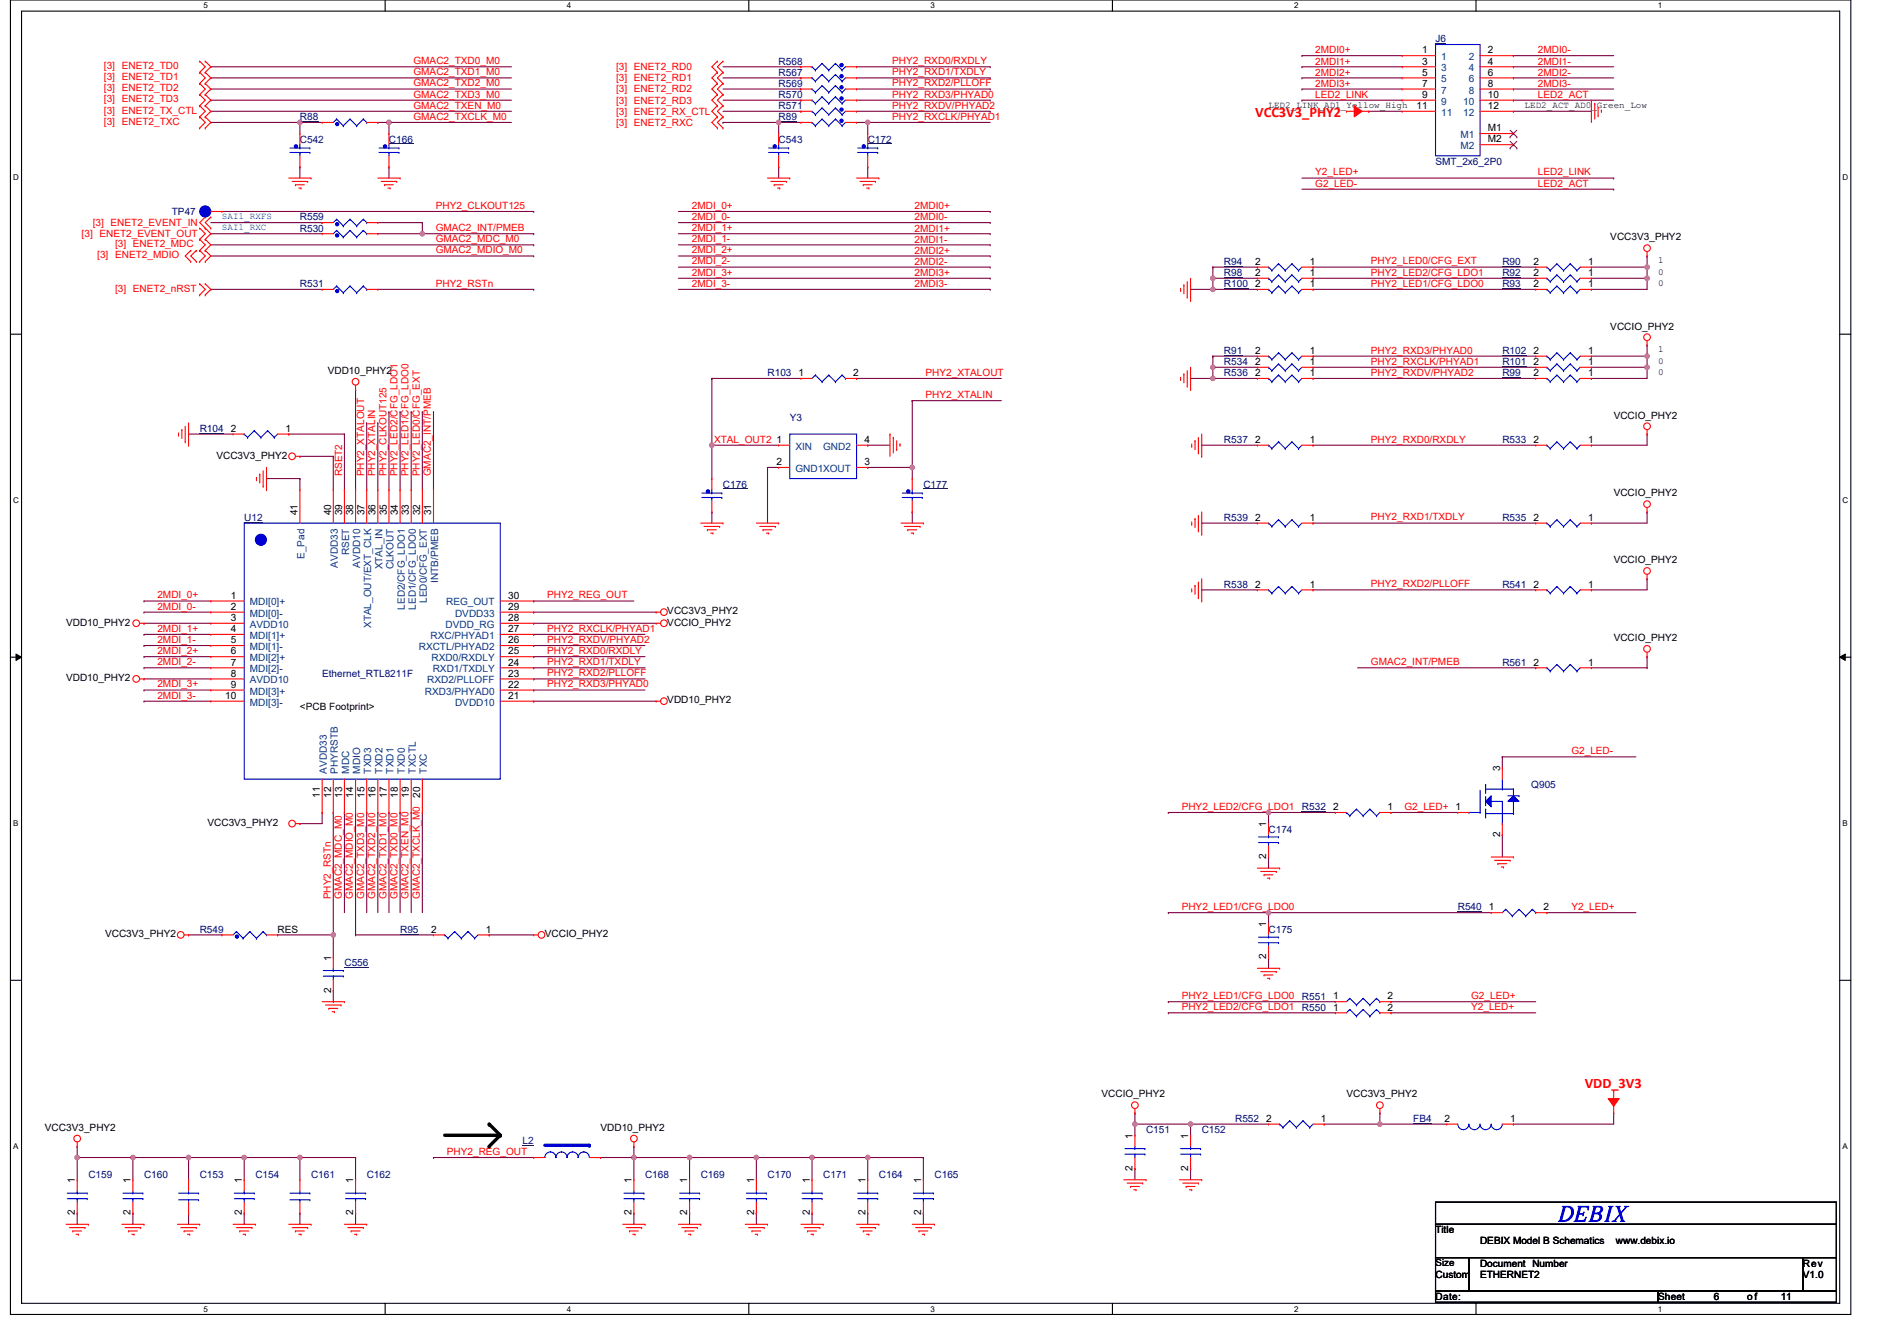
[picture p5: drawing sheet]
<svg xmlns="http://www.w3.org/2000/svg" width="297mm" height="210mm" viewBox="0 0 297 210" stroke-linecap="round" stroke-linejoin="round" font-family="sans-serif">
<defs><g id="words">
<text font-size="3.5" fill="#00f" x="245.3" y="192.3">DEBIX</text>
<g font-size="2.3" fill="#f00">
<text x="197.6" y="18.5">VCC3V3_PHY2</text>
<text x="249.5" y="171.3">VDD_3V3</text>
</g>
<g font-size="1.6" fill="#f00">
<text x="16.4" y="10.9">[3] ENET2_TD0</text>
<text x="65.1" y="10.1">GMAC2_TXD0_M0</text>
<text x="65.1" y="11.9">GMAC2_TXD1_M0</text>
<text x="97" y="11">[3] ENET2_RD0</text>
<text x="140.4" y="11.9">PHY2_RXD1/TXDLY</text>
<text x="140.4" y="10.1">PHY2_RXD0/RXDLY</text>
<text x="207" y="8.4">2MDI0+</text>
<text x="207" y="10.2">2MDI1+</text>
<text x="207" y="11.9">2MDI2+</text>
<text x="242.1" y="8.4">2MDI0-</text>
<text x="242.1" y="10.2">2MDI1-</text>
<text x="242.1" y="11.9">2MDI2-</text>
<text x="16.4" y="14.4">[3] ENET2_TD2</text>
<text x="16.4" y="12.6">[3] ENET2_TD1</text>
<text x="16.4" y="16.1">[3] ENET2_TD3</text>
<text x="16.4" y="17.9">[3] ENET2_TX_CTL</text>
<text x="65.1" y="17.1">GMAC2_TXEN_M0</text>
<text x="65.1" y="13.6">GMAC2_TXD2_M0</text>
<text x="65.1" y="15.4">GMAC2_TXD3_M0</text>
<text x="97" y="16.3">[3] ENET2_RD3</text>
<text x="97" y="14.6">[3] ENET2_RD2</text>
<text x="97" y="12.8">[3] ENET2_RD1</text>
<text x="140.4" y="15.4">PHY2_RXD3/PHYAD0</text>
<text x="140.4" y="13.6">PHY2_RXD2/PLLOFF</text>
<text x="140.4" y="17.1">PHY2_RXDV/PHYAD2</text>
<text x="207" y="13.7">2MDI3+</text>
<text x="207" y="15.4">LED2_LINK</text>
<text x="242.1" y="13.7">2MDI3-</text>
<text x="242.1" y="15.4">LED2_ACT</text>
<text x="16.4" y="19.6">[3] ENET2_TXC</text>
<text x="65.1" y="18.9">GMAC2_TXCLK_M0</text>
<text x="97" y="18.1">[3] ENET2_RX_CTL</text>
<text x="97" y="19.8">[3] ENET2_RXC</text>
<text x="140.4" y="18.9">PHY2_RXCLK/PHYAD1</text>
<text x="207" y="27.6">Y2_LED+</text>
<text x="207" y="29.4">G2_LED-</text>
<text x="242.1" y="27.6">LED2_LINK</text>
<text x="242.1" y="29.4">LED2_ACT</text>
<text x="14.6" y="35.6">[3] ENET2_EVENT_IN</text>
<text x="68.6" y="32.9">PHY2_CLKOUT125</text>
<text x="108.9" y="32.9">2MDI_0+</text>
<text x="108.9" y="34.6">2MDI_0-</text>
<text x="143.9" y="33">2MDI0+</text>
<text x="143.9" y="34.7">2MDI0-</text>
<text x="12.9" y="37.3">[3] ENET2_EVENT_OUT</text>
<text x="15.3" y="40.7">[3] ENET2_MDIO</text>
<text x="18.1" y="38.9">[3] ENET2_MDC</text>
<text x="68.6" y="39.9">GMAC2_MDIO_M0</text>
<text x="68.6" y="38.1">GMAC2_MDC_M0</text>
<text x="68.6" y="36.4">GMAC2_INT/PMEB</text>
<text x="108.9" y="41.6">2MDI_2-</text>
<text x="108.9" y="36.4">2MDI_1+</text>
<text x="108.9" y="38.1">2MDI_1-</text>
<text x="108.9" y="39.9">2MDI_2+</text>
<text x="143.9" y="41.7">2MDI2-</text>
<text x="143.9" y="36.5">2MDI1+</text>
<text x="143.9" y="38.2">2MDI1-</text>
<text x="143.9" y="40">2MDI2+</text>
<text x="215.8" y="41.6">PHY2_LED0/CFG_EXT</text>
<text x="18.1" y="45.9">[3] ENET2_nRST</text>
<text x="68.6" y="45.2">PHY2_RSTn</text>
<text x="108.9" y="43.4">2MDI_3+</text>
<text x="108.9" y="45.2">2MDI_3-</text>
<text x="143.9" y="43.5">2MDI3+</text>
<text x="143.9" y="45.2">2MDI3-</text>
<text x="215.8" y="45.2">PHY2_LED1/CFG_LDO0</text>
<text x="215.8" y="43.4">PHY2_LED2/CFG_LDO1</text>
<text x="145.7" y="59.2">PHY2_XTALOUT</text>
<text x="215.8" y="55.7">PHY2_RXD3/PHYAD0</text>
<text x="215.8" y="57.4">PHY2_RXCLK/PHYAD1</text>
<text x="215.8" y="59.2">PHY2_RXDV/PHYAD2</text>
<text x="145.7" y="62.7">PHY2_XTALIN</text>
<text x="112.4" y="69.7">XTAL_OUT2</text>
<text x="215.8" y="69.7">PHY2_RXD0/RXDLY</text>
<text x="53.9" y="75" transform="rotate(-90 53.9 75)">RSET2</text>
<text x="57.3" y="75" transform="rotate(-90 57.3 75)">PHY2_XTALOUT</text>
<text x="59.1" y="75" transform="rotate(-90 59.1 75)">PHY2_XTALIN</text>
<text x="60.8" y="75" transform="rotate(-90 60.8 75)">PHY2_CLKOUT125</text>
<text x="62.6" y="75" transform="rotate(-90 62.6 75)">PHY2_LED2/CFG_LDO1</text>
<text x="64.3" y="75" transform="rotate(-90 64.3 75)">PHY2_LED1/CFG_LDO0</text>
<text x="66.1" y="75" transform="rotate(-90 66.1 75)">PHY2_LED0/CFG_EXT</text>
<text x="67.8" y="75" transform="rotate(-90 67.8 75)">GMAC2_INT/PMEB</text>
<text x="215.8" y="82">PHY2_RXD1/TXDLY</text>
<text x="24.8" y="94.2">2MDI_0+</text>
<text x="24.8" y="96">2MDI_0-</text>
<text x="86.1" y="94.2">PHY2_REG_OUT</text>
<text x="215.8" y="92.5">PHY2_RXD2/PLLOFF</text>
<text x="24.8" y="101.2">2MDI_1-</text>
<text x="24.8" y="99.5">2MDI_1+</text>
<text x="86.1" y="101.2">PHY2_RXDV/PHYAD2</text>
<text x="86.1" y="99.5">PHY2_RXCLK/PHYAD1</text>
<text x="24.8" y="104.7">2MDI_2-</text>
<text x="24.8" y="103">2MDI_2+</text>
<text x="86.1" y="104.7">PHY2_RXD1/TXDLY</text>
<text x="86.1" y="103">PHY2_RXD0/RXDLY</text>
<text x="86.1" y="106.5">PHY2_RXD2/PLLOFF</text>
<text x="215.8" y="104.7">GMAC2_INT/PMEB</text>
<text x="24.8" y="110">2MDI_3-</text>
<text x="24.8" y="108.2">2MDI_3+</text>
<text x="86.1" y="108.2">PHY2_RXD3/PHYAD0</text>
<text x="247.4" y="118.8">G2_LED-</text>
<text x="186" y="127.5">PHY2_LED2/CFG_LDO1</text>
<text x="221.1" y="127.5">G2_LED+ 1</text>
<text x="52.1" y="141.6" transform="rotate(-90 52.1 141.6)">PHY2_RSTn</text>
<text x="53.8" y="141.6" transform="rotate(-90 53.8 141.6)">GMAC2_MDC_M0</text>
<text x="55.6" y="141.6" transform="rotate(-90 55.6 141.6)">GMAC2_MDIO_M0</text>
<text x="57.3" y="141.6" transform="rotate(-90 57.3 141.6)">GMAC2_TXD3_M0</text>
<text x="59.1" y="141.6" transform="rotate(-90 59.1 141.6)">GMAC2_TXD2_M0</text>
<text x="60.8" y="141.6" transform="rotate(-90 60.8 141.6)">GMAC2_TXD1_M0</text>
<text x="62.6" y="141.6" transform="rotate(-90 62.6 141.6)">GMAC2_TXD0_M0</text>
<text x="64.3" y="141.6" transform="rotate(-90 64.3 141.6)">GMAC2_TXEN_M0</text>
<text x="66.1" y="141.6" transform="rotate(-90 66.1 141.6)">GMAC2_TXCLK_M0</text>
<text x="186" y="143.3">PHY2_LED1/CFG_LDO0</text>
<text x="247.4" y="143.3">Y2_LED+</text>
<text x="186" y="159.1">PHY2_LED2/CFG_LDO1</text>
<text x="186" y="157.3">PHY2_LED1/CFG_LDO0</text>
<text x="231.6" y="157.3">G2_LED+</text>
<text x="231.6" y="159.1">Y2_LED+</text>
<text x="70.3" y="181.9">PHY2_REG_OUT</text>
</g>
<g font-size="1.6" fill="#00007f">
<text x="122.6" y="10.2">R568</text>
<text x="122.6" y="11.9">R567</text>
<text x="226" y="6.7">J6</text>
<text x="122.6" y="13.7">R569</text>
<text x="122.6" y="17.2">R571</text>
<text x="122.6" y="15.4">R570</text>
<text x="47.2" y="22.4">C542</text>
<text x="47.2" y="18.9">R88</text>
<text x="61.2" y="22.4">C166</text>
<text x="122.6" y="18.9">R89</text>
<text x="122.6" y="22.4">C543</text>
<text x="136.6" y="22.4">C172</text>
<text x="226" y="25.9">SMT_2x6_2P0</text>
<text x="27.1" y="33.8">TP47</text>
<text x="47.2" y="34.7">R559</text>
<text x="47.2" y="36.5">R530</text>
<text x="192.7" y="41.7">R94</text>
<text x="236.5" y="41.7">R90</text>
<text x="47.2" y="45.2">R531</text>
<text x="192.7" y="45.2">R100</text>
<text x="192.7" y="43.5">R98</text>
<text x="236.5" y="43.5">R92</text>
<text x="236.5" y="45.2">R93</text>
<text x="120.8" y="59.2">R103</text>
<text x="192.7" y="59.2">R536</text>
<text x="192.7" y="55.7">R91</text>
<text x="192.7" y="57.5">R534</text>
<text x="236.5" y="57.5">R101</text>
<text x="236.5" y="59.2">R99</text>
<text x="236.5" y="55.7">R102</text>
<text x="31.4" y="68">R104</text>
<text x="124.3" y="66.3">Y3</text>
<text x="192.7" y="69.8">R537</text>
<text x="236.5" y="69.8">R533</text>
<text x="113.8" y="76.8">C176</text>
<text x="145.4" y="76.8">C177</text>
<text x="38.4" y="82">U12</text>
<text x="192.7" y="82">R539</text>
<text x="236.5" y="82">R535</text>
<text x="192.7" y="92.5">R538</text>
<text x="236.5" y="92.5">R541</text>
<text x="50.7" y="106.6">Ethernet_RTL8211F</text>
<text x="236.5" y="104.8">R561</text>
<text x="241" y="124.1">Q905</text>
<text x="199.7" y="131.1">C174</text>
<text x="204.9" y="127.6">R532</text>
<text x="229.5" y="143.4">R540</text>
<text x="31.4" y="146.9">R549</text>
<text x="63" y="146.9">R95</text>
<text x="199.7" y="146.9">C175</text>
<text x="54.2" y="152.1">C556</text>
<text x="204.9" y="159.1">R550</text>
<text x="204.9" y="157.4">R551</text>
<text x="180.4" y="178.4">C151</text>
<text x="189.2" y="178.4">C152</text>
<text x="194.4" y="176.7">R552</text>
<text x="222.5" y="176.7">FB4</text>
<text x="13.9" y="185.4">C159</text>
<text x="22.7" y="185.4">C160</text>
<text x="31.4" y="185.4">C153</text>
<text x="40.2" y="185.4">C154</text>
<text x="49" y="185.4">C161</text>
<text x="57.7" y="185.4">C162</text>
<text x="82.3" y="180.2">L2</text>
<text x="101.5" y="185.4">C168</text>
<text x="110.3" y="185.4">C169</text>
<text x="120.8" y="185.4">C170</text>
<text x="129.6" y="185.4">C171</text>
<text x="138.3" y="185.4">C164</text>
<text x="147.1" y="185.4">C165</text>
</g>
<g font-size="1.6">
<text x="223.9" y="8.4">1</text>
<text x="223.9" y="10.2">3</text>
<text x="223.9" y="11.9">5</text>
<text x="234.2" y="8.4">2</text>
<text x="234.2" y="10.2">4</text>
<text x="234.2" y="11.9">6</text>
<text x="223" y="17.2">11</text>
<text x="223.9" y="13.7">7</text>
<text x="223.9" y="15.4">9</text>
<text x="234.2" y="13.7">8</text>
<text x="234.2" y="15.4">10</text>
<text x="234.2" y="17.2">12</text>
<text x="234.2" y="20.7">M1</text>
<text x="234.2" y="22.4">M2</text>
<text x="197.6" y="41.7">2</text>
<text x="206.2" y="41.7">1</text>
<text x="241.4" y="41.7">2</text>
<text x="250" y="41.7">1</text>
<text x="253.5" y="37.9">VCC3V3_PHY2</text>
<text x="197.6" y="45.2">2</text>
<text x="197.6" y="43.5">2</text>
<text x="206.2" y="45.2">1</text>
<text x="206.2" y="43.5">1</text>
<text x="241.4" y="43.5">2</text>
<text x="241.4" y="45.2">2</text>
<text x="250" y="43.5">1</text>
<text x="250" y="45.2">1</text>
<text x="253.5" y="51.9">VCCIO_PHY2</text>
<text x="51.6" y="58.9">VDD10_PHY2</text>
<text x="125.7" y="59.2">1</text>
<text x="134.3" y="59.2">2</text>
<text x="197.6" y="59.2">2</text>
<text x="197.6" y="55.7">2</text>
<text x="197.6" y="57.5">2</text>
<text x="206.2" y="59.2">1</text>
<text x="206.2" y="55.7">1</text>
<text x="206.2" y="57.5">1</text>
<text x="241.4" y="57.5">2</text>
<text x="241.4" y="59.2">2</text>
<text x="241.4" y="55.7">2</text>
<text x="250" y="57.5">1</text>
<text x="250" y="59.2">1</text>
<text x="250" y="55.7">1</text>
<text x="254" y="65.9">VCCIO_PHY2</text>
<text x="36.3" y="68">2</text>
<text x="44.9" y="68">1</text>
<text x="122.2" y="69.7">1</text>
<text x="136.1" y="69.7">4</text>
<text x="197.6" y="69.7">2</text>
<text x="206.2" y="69.7">1</text>
<text x="241.4" y="69.7">2</text>
<text x="250" y="69.7">1</text>
<text x="34.1" y="72.2">VCC3V3_PHY2</text>
<text x="122.2" y="73.3">2</text>
<text x="136.1" y="73.3">3</text>
<text x="46.9" y="81.1" transform="rotate(-90 46.9 81.1)">41</text>
<text x="52.1" y="81.1" transform="rotate(-90 52.1 81.1)">40</text>
<text x="53.9" y="81.1" transform="rotate(-90 53.9 81.1)">39</text>
<text x="55.6" y="81.1" transform="rotate(-90 55.6 81.1)">38</text>
<text x="57.4" y="81.1" transform="rotate(-90 57.4 81.1)">37</text>
<text x="59.1" y="81.1" transform="rotate(-90 59.1 81.1)">36</text>
<text x="60.9" y="81.1" transform="rotate(-90 60.9 81.1)">35</text>
<text x="62.6" y="81.1" transform="rotate(-90 62.6 81.1)">34</text>
<text x="64.4" y="81.1" transform="rotate(-90 64.4 81.1)">33</text>
<text x="66.1" y="81.1" transform="rotate(-90 66.1 81.1)">32</text>
<text x="67.9" y="81.1" transform="rotate(-90 67.9 81.1)">31</text>
<text x="197.6" y="82">2</text>
<text x="206.2" y="82">1</text>
<text x="241.4" y="82">2</text>
<text x="250" y="82">1</text>
<text x="254" y="78.2">VCCIO_PHY2</text>
<text x="254" y="88.7">VCCIO_PHY2</text>
<text x="36.3" y="94.3">1</text>
<text x="80" y="94.3">30</text>
<text x="197.6" y="92.5">2</text>
<text x="206.2" y="92.5">1</text>
<text x="241.4" y="92.5">2</text>
<text x="250" y="92.5">1</text>
<text x="10.4" y="98.5">VDD10_PHY2</text>
<text x="36.3" y="96">2</text>
<text x="36.3" y="97.8">3</text>
<text x="36.3" y="99.5">4</text>
<text x="36.3" y="101.3">5</text>
<text x="80" y="101.3">26</text>
<text x="80" y="99.5">27</text>
<text x="80" y="97.8">28</text>
<text x="80" y="96">29</text>
<text x="105" y="96.7">VCC3V3_PHY2</text>
<text x="105" y="98.5">VCCIO_PHY2</text>
<text x="254" y="101">VCCIO_PHY2</text>
<text x="10.4" y="107.3">VDD10_PHY2</text>
<text x="36.3" y="103">6</text>
<text x="36.3" y="104.8">7</text>
<text x="36.3" y="106.6">8</text>
<text x="80" y="106.6">23</text>
<text x="80" y="104.8">24</text>
<text x="80" y="103">25</text>
<text x="241.4" y="104.8">2</text>
<text x="250" y="104.8">1</text>
<text x="35.5" y="110.1">10</text>
<text x="36.3" y="108.3">9</text>
<text x="47.2" y="111.8">&lt;PCB Footprint&gt;</text>
<text x="80" y="110.1">21</text>
<text x="80" y="108.3">22</text>
<text x="105" y="110.8">VDD10_PHY2</text>
<text x="50.4" y="125.7" transform="rotate(-90 50.4 125.7)">11</text>
<text x="52.1" y="125.7" transform="rotate(-90 52.1 125.7)">12</text>
<text x="53.9" y="125.7" transform="rotate(-90 53.9 125.7)">13</text>
<text x="55.6" y="125.7" transform="rotate(-90 55.6 125.7)">14</text>
<text x="57.4" y="125.7" transform="rotate(-90 57.4 125.7)">15</text>
<text x="59.1" y="125.7" transform="rotate(-90 59.1 125.7)">16</text>
<text x="60.9" y="125.7" transform="rotate(-90 60.9 125.7)">17</text>
<text x="62.6" y="125.7" transform="rotate(-90 62.6 125.7)">18</text>
<text x="64.4" y="125.7" transform="rotate(-90 64.4 125.7)">19</text>
<text x="66.1" y="125.7" transform="rotate(-90 66.1 125.7)">20</text>
<text x="236.1" y="121.5" transform="rotate(-90 236.1 121.5)">3</text>
<text x="32.7" y="130">VCC3V3_PHY2</text>
<text x="199.3" y="130.2" transform="rotate(-90 199.3 130.2)">1</text>
<text x="209.8" y="127.6">2</text>
<text x="218.4" y="127.6">1</text>
<text x="236.1" y="131.8" transform="rotate(-90 236.1 131.8)">2</text>
<text x="199.3" y="135.3" transform="rotate(-90 199.3 135.3)">2</text>
<text x="234.4" y="143.4">1</text>
<text x="243" y="143.4">2</text>
<text x="16.5" y="147.6">VCC3V3_PHY2</text>
<text x="43.7" y="146.9">RES</text>
<text x="67.9" y="146.9">2</text>
<text x="76.5" y="146.9">1</text>
<text x="85.8" y="147.6">VCCIO_PHY2</text>
<text x="199.3" y="146" transform="rotate(-90 199.3 146)">1</text>
<text x="52.1" y="151.3" transform="rotate(-90 52.1 151.3)">1</text>
<text x="199.3" y="151.1" transform="rotate(-90 199.3 151.1)">2</text>
<text x="52.1" y="156.3" transform="rotate(-90 52.1 156.3)">2</text>
<text x="209.8" y="159.1">1</text>
<text x="209.8" y="157.4">1</text>
<text x="218.4" y="159.1">2</text>
<text x="218.4" y="157.4">2</text>
<text x="173.4" y="172.8">VCCIO_PHY2</text>
<text x="212" y="172.8">VCC3V3_PHY2</text>
<text x="7.1" y="178.1">VCC3V3_PHY2</text>
<text x="94.5" y="178.1">VDD10_PHY2</text>
<text x="178.3" y="179.3" transform="rotate(-90 178.3 179.3)">1</text>
<text x="187.1" y="179.3" transform="rotate(-90 187.1 179.3)">1</text>
<text x="199.3" y="176.7">2</text>
<text x="207.9" y="176.7">1</text>
<text x="227.4" y="176.7">2</text>
<text x="237.7" y="176.7">1</text>
<text x="178.3" y="184.4" transform="rotate(-90 178.3 184.4)">2</text>
<text x="187.1" y="184.4" transform="rotate(-90 187.1 184.4)">2</text>
<text x="11.8" y="191.4" transform="rotate(-90 11.8 191.4)">2</text>
<text x="11.8" y="186.3" transform="rotate(-90 11.8 186.3)">1</text>
<text x="20.6" y="191.4" transform="rotate(-90 20.6 191.4)">2</text>
<text x="20.6" y="186.3" transform="rotate(-90 20.6 186.3)">1</text>
<text x="38.1" y="191.4" transform="rotate(-90 38.1 191.4)">2</text>
<text x="38.1" y="186.3" transform="rotate(-90 38.1 186.3)">1</text>
<text x="55.6" y="191.4" transform="rotate(-90 55.6 191.4)">2</text>
<text x="55.6" y="186.3" transform="rotate(-90 55.6 186.3)">1</text>
<text x="99.4" y="191.4" transform="rotate(-90 99.4 191.4)">2</text>
<text x="99.4" y="186.3" transform="rotate(-90 99.4 186.3)">1</text>
<text x="108.2" y="191.4" transform="rotate(-90 108.2 191.4)">2</text>
<text x="108.2" y="186.3" transform="rotate(-90 108.2 186.3)">1</text>
<text x="118.7" y="191.4" transform="rotate(-90 118.7 191.4)">2</text>
<text x="118.7" y="186.3" transform="rotate(-90 118.7 186.3)">1</text>
<text x="127.5" y="191.4" transform="rotate(-90 127.5 191.4)">2</text>
<text x="127.5" y="186.3" transform="rotate(-90 127.5 186.3)">1</text>
<text x="136.2" y="191.4" transform="rotate(-90 136.2 191.4)">2</text>
<text x="136.2" y="186.3" transform="rotate(-90 136.2 186.3)">1</text>
<text x="145" y="191.4" transform="rotate(-90 145 191.4)">2</text>
<text x="145" y="186.3" transform="rotate(-90 145 186.3)">1</text>
<text x="226" y="194.2">Title</text>
<text x="233" y="195.9">DEBIX Model B Schematics</text>
<text x="254.4" y="195.9">www.debix.io</text>
<text x="226" y="201.2">Custom</text>
<text x="233" y="199.5">Document Number</text>
<text x="233" y="201.2">ETHERNET2</text>
<text x="283.8" y="201.2">V1.0</text>
<text x="283.8" y="199.5">Rev</text>
<text x="226" y="204.7">Date:</text>
<text x="261" y="204.7">Sheet</text>
<text x="269.8" y="204.7">6</text>
<text x="275" y="204.7">of</text>
<text x="280.3" y="204.7">11</text>
</g>
<g font-size="1.6" fill="#003f7f">
<text x="226.8" y="9.5">1</text>
<text x="226.8" y="11.2">3</text>
<text x="231.2" y="9.5">2</text>
<text x="231.2" y="11.2">4</text>
<text x="226.8" y="13">5</text>
<text x="226.8" y="14.7">7</text>
<text x="226.8" y="16.5">9</text>
<text x="230.3" y="16.5">10</text>
<text x="231.2" y="13">6</text>
<text x="231.2" y="14.7">8</text>
<text x="226.8" y="18.2">11</text>
<text x="229.9" y="21.7">M1</text>
<text x="229.9" y="23.5">M2</text>
<text x="230.3" y="18.2">12</text>
<text x="125.2" y="70.8">XIN</text>
<text x="129.6" y="70.8">GND2</text>
<text x="125.2" y="74.3">GND1XOUT</text>
<text x="47.9" y="88" transform="rotate(-90 47.9 88)">E_Pad</text>
<text x="53.2" y="89.4" transform="rotate(-90 53.2 89.4)">AVDD33</text>
<text x="54.9" y="87.5" transform="rotate(-90 54.9 87.5)">RSET</text>
<text x="56.7" y="89.4" transform="rotate(-90 56.7 89.4)">AVDD10</text>
<text x="60.2" y="89.7" transform="rotate(-90 60.2 89.7)">XTAL_IN</text>
<text x="62" y="89.7" transform="rotate(-90 62 89.7)">CLKOUT</text>
<text x="39.3" y="95.3">MDI[0]+</text>
<text x="67.2" y="94.9" transform="rotate(-90 67.2 94.9)">LED0/CFG_EXT</text>
<text x="69" y="91.8" transform="rotate(-90 69 91.8)">INTB/PMEB</text>
<text x="70.2" y="95.3">REG_OUT</text>
<text x="39.3" y="97.1">MDI[0]-</text>
<text x="39.3" y="98.9">AVDD10</text>
<text x="39.3" y="100.6">MDI[1]+</text>
<text x="58.5" y="98.9" transform="rotate(-90 58.5 98.9)">XTAL_OUT/EXT_CLK</text>
<text x="63.7" y="96" transform="rotate(-90 63.7 96)">LED2/CFG_LDO1</text>
<text x="65.5" y="96" transform="rotate(-90 65.5 96)">LED1/CFG_LDO0</text>
<text x="67.8" y="100.6">RXC/PHYAD1</text>
<text x="70.1" y="98.9">DVDD_RG</text>
<text x="71.6" y="97.1">DVDD33</text>
<text x="39.3" y="102.4">MDI[1]-</text>
<text x="39.3" y="104.1">MDI[2]+</text>
<text x="39.3" y="105.9">MDI[2]-</text>
<text x="39.3" y="107.6">AVDD10</text>
<text x="65.9" y="102.4">RXCTL/PHYAD2</text>
<text x="67.2" y="107.6">RXD2/PLLOFF</text>
<text x="67.9" y="104.1">RXD0/RXDLY</text>
<text x="68.1" y="105.9">RXD1/TXDLY</text>
<text x="39.3" y="109.4">MDI[3]+</text>
<text x="39.3" y="111.1">MDI[3]-</text>
<text x="66.9" y="109.4">RXD3/PHYAD0</text>
<text x="71.6" y="111.1">DVDD10</text>
<text x="51.4" y="121.8" transform="rotate(-90 51.4 121.8)">AVDD33</text>
<text x="53.2" y="121.8" transform="rotate(-90 53.2 121.8)">PHYRSTB</text>
<text x="54.9" y="121.8" transform="rotate(-90 54.9 121.8)">MDC</text>
<text x="56.7" y="121.8" transform="rotate(-90 56.7 121.8)">MDIO</text>
<text x="58.5" y="121.8" transform="rotate(-90 58.5 121.8)">TXD3</text>
<text x="60.2" y="121.8" transform="rotate(-90 60.2 121.8)">TXD2</text>
<text x="62" y="121.8" transform="rotate(-90 62 121.8)">TXD1</text>
<text x="63.7" y="121.8" transform="rotate(-90 63.7 121.8)">TXD0</text>
<text x="65.5" y="121.8" transform="rotate(-90 65.5 121.8)">TXCTL</text>
<text x="67.2" y="121.8" transform="rotate(-90 67.2 121.8)">TXC</text>
</g>
<g font-size="1.5">
<text x="199.7" y="16.9">LED2_LINK_AD1_Yellow_High</text>
<text x="240" y="16.9">LED2_ACT_AD0_Green_Low</text>
<text x="261" y="41.5">1</text>
<text x="261" y="43.2">0</text>
<text x="261" y="45">0</text>
<text x="261" y="55.5">1</text>
<text x="261" y="59">0</text>
<text x="261" y="57.3">0</text>
<text x="226" y="199.4">Size</text>
</g>
<g font-size="1.5" fill="#00f">
<text x="34.9" y="34.5">SAI1_RXFS</text>
<text x="34.9" y="36.2">SAI1_RXC</text>
</g>
<g font-size="1.3">
<text x="32" y="1.3">5</text>
<text x="89.2" y="1.3">4</text>
<text x="146.5" y="1.3">3</text>
<text x="203.7" y="1.3">2</text>
<text x="261" y="1.3">1</text>
<text x="2.1" y="28.3">D</text>
<text x="290" y="28.3">D</text>
<text x="2.1" y="79.2">C</text>
<text x="290" y="79.2">C</text>
<text x="2.1" y="130.1">B</text>
<text x="290" y="130.1">B</text>
<text x="2.1" y="180.9">A</text>
<text x="290" y="180.9">A</text>
<text x="32" y="206.5">5</text>
<text x="89.2" y="206.5">4</text>
<text x="146.5" y="206.5">3</text>
<text x="203.7" y="206.5">2</text>
<text x="261" y="206.5">1</text>
</g>
</g></defs>
<path d="M1.6 0h289.7v207h-289.7zM3.4 1.8h286.2v203.4h-286.2z" fill="none" stroke="#000" stroke-width=".17"/>
<g fill="#fff">
<path d="M32 .2h.7v1.4h-.7z"/>
<path d="M32 205.4h.7v1.4h-.7z"/>
</g>
<path d="M60.6 0v1.8M60.6 205.2v1.8" fill="none" stroke="#000" stroke-width=".17"/>
<g fill="#fff">
<path d="M89.3 .2h.7v1.4h-.7z"/>
<path d="M89.3 205.4h.7v1.4h-.7z"/>
</g>
<path d="M117.9 0v1.8M117.9 205.2v1.8" fill="none" stroke="#000" stroke-width=".17"/>
<g fill="#fff">
<path d="M146.5 .2h.7v1.4h-.7z"/>
<path d="M146.5 205.4h.7v1.4h-.7z"/>
</g>
<path d="M175.1 0v1.8M175.1 205.2v1.8" fill="none" stroke="#000" stroke-width=".17"/>
<g fill="#fff">
<path d="M203.7 .2h.7v1.4h-.7z"/>
<path d="M203.7 205.4h.7v1.4h-.7z"/>
</g>
<path d="M232.3 0v1.8M232.3 205.2v1.8" fill="none" stroke="#000" stroke-width=".17"/>
<g fill="#fff">
<path d="M261 .2h.7v1.4h-.7z"/>
<path d="M261 205.4h.7v1.4h-.7z"/>
<path d="M2.1 27.2h.9v1.4h-.9z"/>
<path d="M290 27.2h.9v1.4h-.9z"/>
<path d="M2.1 78.1h.9v1.4h-.9z"/>
<path d="M290 78.1h.9v1.4h-.9z"/>
</g>
<path d="M1.6 52.6h1.8M289.6 52.6h1.7" fill="none" stroke="#000" stroke-width=".17"/>
<g fill="#fff">
<path d="M2.1 128.9h.8v1.4h-.8z"/>
<path d="M290 128.9h.9v1.4h-.9z"/>
</g>
<path d="M1.6 103.5h1.8M289.6 103.5h1.7" fill="none" stroke="#000" stroke-width=".17"/>
<path d="M2.5 103l.9 .5-.9 .5zM289.6 103.5l.9-.5v1z" fill="#000"/>
<path d="M2.5 103l.9 .5-.9 .5zM289.6 103.5l.9-.5v1z" fill="none" stroke="#000" stroke-width=".16"/>
<g fill="#fff">
<path d="M2.1 179.8h.8v1.4h-.8z"/>
<path d="M290 179.8h.9v1.4h-.9z"/>
</g>
<path d="M1.6 154.4h1.8M289.6 154.4h1.7" fill="none" stroke="#000" stroke-width=".17"/>
<path d="M70 178.8h8.8M77 177l1.8 1.8M78.8 178.8l-1.8 1.7" fill="none" stroke="#000" stroke-width=".52"/>
<g fill="#000">
<circle cx="77" cy="177" r=".26"/>
<circle cx="78.8" cy="178.8" r=".26"/>
<circle cx="77" cy="180.5" r=".26"/>
</g>
<g fill="none" stroke="#7f003f" stroke-width=".17">
<path d="M143.6 73.6h.1M143.6 73.6v1.8M143.6 80.6h.1M143.6 80.6v1.8M187.4 177h.1M187.4 177v1.8M12.2 191h.1M12.2 182.3h.1M12.2 182.3v3.5M12.2 191v1.8M20.9 191h.1M20.9 191v1.8"/>
<path d="M29.7 191h.1M29.7 191v1.8M38.4 191h.1M38.4 191v1.8M47.2 191h.1M47.2 191v1.8M56 191h.1M56 191v1.8M127.8 191h.1M127.8 191v1.8M178.7 184h.1M178.7 184v1.8"/>
<path d="M187.4 184h.1M187.4 184v1.8"/>
</g>
<circle cx="12.2" cy="182.3" r=".35" fill="#f0f"/>
<circle cx="12.2" cy="182.3" r=".35" fill="none" stroke="#f0f" stroke-width=".17"/>
<path d="M20.9 182.3h.1M20.9 182.3v3.5" fill="none" stroke="#7f003f" stroke-width=".17"/>
<circle cx="20.9" cy="182.3" r=".35" fill="#f0f"/>
<circle cx="20.9" cy="182.3" r=".35" fill="none" stroke="#f0f" stroke-width=".17"/>
<g fill="none" stroke="#7f003f" stroke-width=".17">
<path d="M112.1 59.6h.1M112.1 59.6v15.8M112.1 59.6h14M112.1 70.1h.1M112.1 70.1h10.5M120.8 73.6h.1M120.8 73.6h1.8M120.8 73.6v8.8M136.6 73.6h.1M136.6 70.1h.1M136.6 73.6h7M136.6 70.1h3.5"/>
<path d="M112.1 80.6h.1M112.1 80.6v1.8M178.7 177h.1M178.7 177v1.8M99.8 191h.1M99.8 191v1.8M108.5 191h.1M108.5 191v1.8M119.1 191h.1M119.1 191v1.8M136.6 191h.1M136.6 191v1.8"/>
<path d="M145.4 191h.1M145.4 191v1.8"/>
</g>
<circle cx="112" cy="70.1" r=".35" fill="#f0f"/>
<circle cx="112" cy="70.1" r=".35" fill="none" stroke="#f0f" stroke-width=".17"/>
<path d="M143.6 63.1h.1M143.6 63.1v10.5" fill="none" stroke="#7f003f" stroke-width=".17"/>
<circle cx="143.6" cy="73.6" r=".35" fill="#f0f"/>
<circle cx="143.6" cy="73.6" r=".35" fill="none" stroke="#f0f" stroke-width=".17"/>
<path d="M136.6 182.3h.1M136.6 182.3v3.5" fill="none" stroke="#7f003f" stroke-width=".17"/>
<circle cx="136.6" cy="182.3" r=".35" fill="#f0f"/>
<circle cx="136.6" cy="182.3" r=".35" fill="none" stroke="#f0f" stroke-width=".17"/>
<path d="M99.8 182.3h.1M99.8 182.3v3.5M145.4 182.3h.1M145.4 182.3v3.5" fill="none" stroke="#7f003f" stroke-width=".17"/>
<circle cx="99.8" cy="182.3" r=".35" fill="#f0f"/>
<circle cx="99.8" cy="182.3" r=".35" fill="none" stroke="#f0f" stroke-width=".17"/>
<path d="M108.5 182.3h.1M108.5 182.3v3.5M119.1 182.3h.1M119.1 182.3v3.5" fill="none" stroke="#7f003f" stroke-width=".17"/>
<circle cx="119.1" cy="182.3" r=".35" fill="#f0f"/>
<circle cx="119.1" cy="182.3" r=".35" fill="none" stroke="#f0f" stroke-width=".17"/>
<g fill="none" stroke="#7f003f" stroke-width=".17">
<path d="M47.2 19.3h.1M47.2 19.3v1.7M47.2 19.3h3.5M61.2 19.3h.1M61.2 19.3h19.3M61.2 19.3v1.7M204.9 8.8h.1M204.9 10.5h.1M204.9 12.3h.1M204.9 14h.1M204.9 15.8h.1M204.9 8.8h15.8"/>
<path d="M204.9 10.5h15.8M204.9 12.3h15.8M204.9 14h15.8M204.9 15.8h15.8M215.5 17.5h.1M215.5 17.5h5.2M238.2 8.8h.1M238.2 10.5h.1M238.2 12.3h.1M238.2 14h.1M238.2 15.8h.1M238.2 17.5h.1"/>
<path d="M238.2 8.8h15.8M238.2 10.5h15.8M238.2 12.3h15.8M238.2 14h15.8M238.2 15.8h15.8M238.2 17.5h12.3M199.7 135h.1M199.7 135v1.7M199.7 150.7h.1M199.7 150.7v1.8"/>
</g>
<circle cx="61.2" cy="19.3" r=".35" fill="#f0f"/>
<circle cx="61.2" cy="19.3" r=".35" fill="none" stroke="#f0f" stroke-width=".17"/>
<g fill="none" stroke="#7f003f" stroke-width=".17">
<path d="M34.9 33.3h49.1M47.2 26.3h.1M47.2 26.3v1.7M61.2 26.3h.1M61.2 26.3v1.7M84 33.3h.1M122.6 26.3h.1M122.6 26.3v1.7M136.6 26.3h.1M136.6 26.3v1.7M59.5 45.6h24.5M84 45.6h.1"/>
<path d="M29.7 182.3h.1M29.7 182.3h26.3M29.7 182.3v3.5M38.4 182.3h.1M47.2 182.3h.1M56 182.3h.1M56 182.3v3.5"/>
</g>
<circle cx="29.7" cy="182.3" r=".35" fill="#f0f"/>
<circle cx="29.7" cy="182.3" r=".35" fill="none" stroke="#f0f" stroke-width=".17"/>
<path d="M47.2 182.3h.1M47.2 182.3v3.5" fill="none" stroke="#7f003f" stroke-width=".17"/>
<circle cx="47.2" cy="182.3" r=".35" fill="#f0f"/>
<circle cx="47.2" cy="182.3" r=".35" fill="none" stroke="#f0f" stroke-width=".17"/>
<path d="M122.6 19.3h.1M122.6 19.3v1.7M136.6 19.3h.1M136.6 19.3v1.7M136.6 19.3h19.3" fill="none" stroke="#7f003f" stroke-width=".17"/>
<circle cx="136.6" cy="19.3" r=".35" fill="#f0f"/>
<circle cx="136.6" cy="19.3" r=".35" fill="none" stroke="#f0f" stroke-width=".17"/>
<path d="M38.4 182.3h.1M38.4 182.3v3.5" fill="none" stroke="#7f003f" stroke-width=".17"/>
<circle cx="38.4" cy="182.3" r=".35" fill="#f0f"/>
<circle cx="38.4" cy="182.3" r=".35" fill="none" stroke="#f0f" stroke-width=".17"/>
<path d="M33.2 19.3h.1M33.2 19.3h14" fill="none" stroke="#7f003f" stroke-width=".17"/>
<circle cx="47.2" cy="19.3" r=".35" fill="#f0f"/>
<circle cx="47.2" cy="19.3" r=".35" fill="none" stroke="#f0f" stroke-width=".17"/>
<path d="M113.8 19.3h.1M113.8 19.3h8.8" fill="none" stroke="#7f003f" stroke-width=".17"/>
<circle cx="122.6" cy="19.3" r=".35" fill="#f0f"/>
<circle cx="122.6" cy="19.3" r=".35" fill="none" stroke="#f0f" stroke-width=".17"/>
<g fill="none" stroke="#7f003f" stroke-width=".17">
<path d="M59.5 19.3h.1M59.5 19.3h1.7M106.8 33.3h49.1M106.8 35.1h49.1M106.8 36.8h49.1M106.8 38.6h49.1M155.9 33.3h.1M155.9 35.1h.1M155.9 36.8h.1M155.9 38.6h.1M106.8 40.3h49.1M106.8 42.1h49.1"/>
<path d="M106.8 43.8h49.1M106.8 45.6h49.1M155.9 40.3h.1M155.9 42.1h.1M155.9 43.8h.1M155.9 45.6h.1M127.8 182.3h.1M127.8 182.3v3.5"/>
</g>
<circle cx="127.8" cy="182.3" r=".35" fill="#f0f"/>
<circle cx="127.8" cy="182.3" r=".35" fill="none" stroke="#f0f" stroke-width=".17"/>
<g fill="none" stroke="#7f003f" stroke-width=".17">
<path d="M33.2 17.5h.1M33.2 10.5h.1M33.2 12.3h.1M33.2 14h.1M33.2 15.8h.1M33.2 17.5h47.3M33.2 14h47.3M33.2 15.8h47.3M33.2 10.5h47.3M33.2 12.3h47.3M113.8 17.5h12.3M113.8 14h12.3"/>
<path d="M113.8 15.8h12.3M113.8 10.5h12.3M113.8 12.3h12.3M126.1 17.5h.1M126.1 14h.1M126.1 15.8h.1M126.1 10.5h.1M126.1 12.3h.1M33.2 36.8h.1M33.2 38.6h50.8M33.2 36.8h17.5M33.2 35.1h17.5"/>
<path d="M50.7 35.1h.1M59.5 36.8h7M66.5 36.8h.1M84 38.6h.1M33.2 45.6h.1M33.2 40.3h50.8M33.2 45.6h17.5M84 40.3h.1M187.4 177h.1M187.4 177h12.3M217.2 175.3h.1M217.2 175.3v1.7"/>
<path d="M12.2 180.5h.1M12.2 182.3h.1M12.2 180.5v1.8M12.2 182.3h17.5M20.9 182.3h.1M68.2 182.3h.1M68.2 182.3h15.8M94.5 182.3h.1M94.5 182.3h50.9M99.8 182.3h.1M99.8 180.5h.1M99.8 180.5v1.8"/>
<path d="M108.5 182.3h.1M119.1 182.3h.1M127.8 182.3h.1M136.6 182.3h.1"/>
</g>
<circle cx="108.5" cy="182.3" r=".35" fill="#f0f"/>
<circle cx="108.5" cy="182.3" r=".35" fill="none" stroke="#f0f" stroke-width=".17"/>
<path d="M178.7 177h.1M178.7 177h8.7M238.2 177h.1M254 175.3h.1M254 175.3v1.7h-15.8" fill="none" stroke="#7f003f" stroke-width=".17"/>
<circle cx="187.4" cy="177" r=".35" fill="#f0f"/>
<circle cx="187.4" cy="177" r=".35" fill="none" stroke="#f0f" stroke-width=".17"/>
<circle cx="178.6" cy="177" r=".35" fill="#f0f"/>
<circle cx="178.6" cy="177" r=".35" fill="none" stroke="#f0f" stroke-width=".17"/>
<g fill="none" stroke="#7f003f" stroke-width=".17">
<path d="M204.9 28h49.1M204.9 29.8h49.1M254 28h.1M254 29.8h.1M134.8 59.6h.1M134.8 59.6h22.8M29.7 68.4h.1M29.7 68.4h7M68.2 64.8h.1M68.2 64.8v12.3M143.6 63.1h.1M143.6 63.1h14"/>
<path d="M22.7 98.1h.1M22.7 94.6h.1M22.7 96.4h.1M22.7 99.9h.1M22.7 94.6h10.5M22.7 98.1h10.5M22.7 96.4h10.5M22.7 99.9h10.5M84 94.6h.1M84 94.6h15.8M22.7 110.4h.1M22.7 108.7h.1"/>
<path d="M22.7 105.2h.1M22.7 106.9h.1M22.7 103.4h.1M22.7 101.7h.1M22.7 110.4h10.5M22.7 108.7h10.5M22.7 105.2h10.5M22.7 106.9h10.5M22.7 103.4h10.5M22.7 101.7h10.5M84 110.4h.1M84 110.4h19.3"/>
<path d="M52.5 127.9h.1M52.5 127.9v22.8M57.7 127.9h.1M57.7 127.9v15.8M59.5 127.9h.1M59.5 127.9v15.8M61.2 127.9h.1M61.2 127.9v15.8M63 127.9h.1M63 127.9v15.8M66.5 127.9h.1M66.5 127.9v15.8"/>
<path d="M29.7 147.2h.1M29.7 147.2h5.2M43.7 147.2h.1M43.7 147.2h8.8M52.5 157.7h.1M52.5 147.2h.1M52.5 156v1.7"/>
</g>
<circle cx="52.5" cy="147.2" r=".35" fill="#f0f"/>
<circle cx="52.5" cy="147.2" r=".35" fill="none" stroke="#f0f" stroke-width=".17"/>
<g fill="none" stroke="#7f003f" stroke-width=".17">
<path d="M187.4 45.6h.1M187.4 45.6h10.5M190.9 42.1h.1M190.9 45.6h.1M190.9 42.1v1.7M206.7 45.6h.1M206.7 45.6h35M41.9 75.4h.1M41.9 75.4h5.3M45.5 68.4h.1M45.5 68.4h8.7M47.2 75.4h.1"/>
<path d="M47.2 71.9h.1M47.2 75.4v1.7M47.2 71.9h5.3M52.5 71.9h.1M52.5 71.9v5.2M54.2 68.4h.1M54.2 68.4v8.7M56 61.3h.1M56 61.3v15.8M57.7 66.6h.1M57.7 66.6v10.5M59.5 66.6h.1"/>
<path d="M59.5 66.6v10.5M61.2 64.8h.1M61.2 64.8v12.3M63 64.8h.1M63 64.8v12.3M64.7 64.8h.1M64.7 64.8v12.3M66.5 64.8h.1M66.5 64.8v12.3M189.2 70.1h.1M189.2 70.1h8.7M206.7 70.1h.1"/>
<path d="M206.7 70.1h35M250.5 70.1h.1M250.5 70.1h8.8M84 99.9h.1M84 98.1h.1M84 96.4h.1M84 99.9h17.5M84 98.1h19.3M84 96.4h19.3M84 108.7h.1M84 105.2h.1M84 103.4h.1"/>
<path d="M84 106.9h.1M84 101.7h.1M84 108.7h17.5M84 105.2h17.5M84 103.4h17.5M84 106.9h17.5M84 101.7h17.5M47.2 129.7h.1M50.7 127.9h.1M50.7 127.9v1.8h-3.5M54.2 127.9h.1M54.2 127.9v15.8"/>
<path d="M56 127.9h.1M56 127.9v19.3M64.7 127.9h.1M64.7 127.9v15.8M56 147.2h.1M56 147.2h12.2M77 147.2h.1M77 147.2h7"/>
</g>
<circle cx="190.9" cy="45.6" r=".35" fill="#f0f"/>
<circle cx="190.9" cy="45.6" r=".35" fill="none" stroke="#f0f" stroke-width=".17"/>
<g fill="none" stroke="#7f003f" stroke-width=".17">
<path d="M187.4 59.6h.1M187.4 59.6h10.5M190.9 59.6h.1M206.7 56.1h.1M206.7 57.8h.1M206.7 59.6h.1M206.7 56.1h35M206.7 57.8h35M206.7 59.6h35M250.5 45.6h.1M250.5 45.6h8.8M259.3 40.3h.1"/>
<path d="M259.3 42.1h.1M259.3 40.3v3.5"/>
</g>
<circle cx="190.9" cy="59.6" r=".35" fill="#f0f"/>
<circle cx="190.9" cy="59.6" r=".35" fill="none" stroke="#f0f" stroke-width=".17"/>
<path d="M190.9 56.1h.1M190.9 56.1v1.7" fill="none" stroke="#7f003f" stroke-width=".17"/>
<circle cx="190.9" cy="57.8" r=".35" fill="#f0f"/>
<circle cx="190.9" cy="57.8" r=".35" fill="none" stroke="#f0f" stroke-width=".17"/>
<path d="M190.9 56.1h.1M190.9 57.8h.1M190.9 56.1h7M190.9 57.8h7M190.9 57.8v1.8M250.5 57.8h.1M250.5 57.8h8.8M259.3 57.8h.1M259.3 57.8v1.8" fill="none" stroke="#7f003f" stroke-width=".17"/>
<circle cx="259.3" cy="57.8" r=".35" fill="#f0f"/>
<circle cx="259.3" cy="57.8" r=".35" fill="none" stroke="#f0f" stroke-width=".17"/>
<path d="M250.5 59.6h.1M250.5 56.1h.1M250.5 59.6h8.8M250.5 56.1h8.8M259.3 56.1h.1M259.3 56.1v1.7" fill="none" stroke="#7f003f" stroke-width=".17"/>
<circle cx="259.3" cy="56.1" r=".35" fill="#f0f"/>
<circle cx="259.3" cy="56.1" r=".35" fill="none" stroke="#f0f" stroke-width=".17"/>
<g fill="none" stroke="#7f003f" stroke-width=".17">
<path d="M206.7 42.1h.1M206.7 42.1h35M250.5 42.1h.1M250.5 42.1h8.8M259.3 54.3h.1M259.3 54.3v1.8M259.3 68.4h.1M259.3 68.4v1.7M189.2 82.4h.1M189.2 92.9h.1M189.2 82.4h8.7M189.2 92.9h8.7"/>
<path d="M206.7 82.4h.1M206.7 92.9h.1M206.7 82.4h35M206.7 92.9h35M250.5 92.9h.1M259.3 80.6h.1M259.3 91.1h.1M259.3 80.6v1.8M259.3 91.1v1.8h-8.8"/>
</g>
<circle cx="259.3" cy="42.1" r=".35" fill="#f0f"/>
<circle cx="259.3" cy="42.1" r=".35" fill="none" stroke="#f0f" stroke-width=".17"/>
<path d="M190.9 42.1h.1M190.9 42.1h7M206.7 43.8h.1M206.7 43.8h35M250.5 43.8h.1M250.5 43.8h8.8" fill="none" stroke="#7f003f" stroke-width=".17"/>
<circle cx="259.3" cy="43.8" r=".35" fill="#f0f"/>
<circle cx="259.3" cy="43.8" r=".35" fill="none" stroke="#f0f" stroke-width=".17"/>
<path d="M190.9 43.8h.1M190.9 43.8h7M259.3 43.8h.1M259.3 43.8v1.8" fill="none" stroke="#7f003f" stroke-width=".17"/>
<circle cx="190.9" cy="43.8" r=".35" fill="#f0f"/>
<circle cx="190.9" cy="43.8" r=".35" fill="none" stroke="#f0f" stroke-width=".17"/>
<path d="M190.9 43.8h.1M190.9 43.8v1.8M250.5 82.4h.1M250.5 82.4h8.8M217.2 177h.1M217.2 177h10.5" fill="none" stroke="#7f003f" stroke-width=".17"/>
<circle cx="217.2" cy="177" r=".35" fill="#f0f"/>
<circle cx="217.2" cy="177" r=".35" fill="none" stroke="#f0f" stroke-width=".17"/>
<g fill="none" stroke="#7f003f" stroke-width=".17">
<path d="M236.5 131.4h.1M236.5 131.4v3.6M183.9 159.5h.1M183.9 157.7h.1M183.9 159.5h26.3M183.9 157.7h26.3M199.7 143.7h.1M199.7 143.7v1.8M199.7 143.7h35M219 157.7h.1M219 159.5h.1M219 159.5h22.7"/>
<path d="M219 157.7h22.7M178.7 175.3h.1M178.7 175.3v1.7M208.4 177h.1M208.4 177h8.8"/>
</g>
<circle cx="199.7" cy="143.7" r=".35" fill="#f0f"/>
<circle cx="199.7" cy="143.7" r=".35" fill="none" stroke="#f0f" stroke-width=".17"/>
<path d="M236.5 119.2h.1M236.5 119.2h21M236.5 119.2v1.7M183.9 127.9h.1M183.9 127.9h15.8M183.9 143.7h.1M183.9 143.7h15.8M243.5 143.7h.1M243.5 143.7h14" fill="none" stroke="#7f003f" stroke-width=".17"/>
<circle cx="199.7" cy="127.9" r=".35" fill="#f0f"/>
<circle cx="199.7" cy="127.9" r=".35" fill="none" stroke="#f0f" stroke-width=".17"/>
<path d="M59.5 35.1h7M66.5 35.1h.1M66.5 36.8h.1M66.5 35.1v1.7M66.5 36.8h17.5M84 36.8h.1M199.7 127.9h.1M199.7 127.9h10.5M199.7 127.9v1.8M219 127.9h.1M219 127.9h10.5" fill="none" stroke="#7f003f" stroke-width=".17"/>
<circle cx="66.5" cy="36.8" r=".35" fill="#f0f"/>
<circle cx="66.5" cy="36.8" r=".35" fill="none" stroke="#f0f" stroke-width=".17"/>
<g fill="none" stroke="#7f003f" stroke-width=".17">
<path d="M122.6 19.3h.1M122.6 19.3h3.5M134.8 19.3h1.8M134.8 15.8h21.1M134.8 14h21.1M134.8 12.3h21.1M134.8 10.5h21.1M134.8 17.5h21.1M136.6 19.3h.1M155.9 15.8h.1M155.9 14h.1M155.9 12.3h.1"/>
<path d="M155.9 10.5h.1M155.9 17.5h.1M213.7 105.2h28M241.7 105.2h.1M250.5 105.2h8.8M259.3 105.2h.1M259.3 103.4h.1M259.3 103.4v1.8"/>
</g>
<g fill="none" stroke="#f00" stroke-width=".17">
<path d="M214.2 17.5h1.3M215.5 17.5h.1M140.1 68.4h.1M140.1 68.4v3.5M140.6 68.9h.1M140.6 68.9v2.4M141.1 70.8h.1M141.1 69.4v1.4M141.7 69.9h.1M141.7 69.9v.4M110.3 82.4h3.5M110.8 82.9h2.5"/>
<path d="M111.4 83.4h.1M111.4 83.4h1.4M111.9 83.9h.3M112.2 83.9h.1M113.3 82.9h.1M113.8 82.4h.1M119.1 82.4h3.5M119.6 82.9h2.4M120.1 83.4h.1M120.1 83.4h1.4M120.6 83.9h.4M121 83.9h.1"/>
<path d="M122 82.9h.1M122.6 82.4h.1M141.8 82.4h3.6M142.4 82.9h2.4M142.9 83.4h.1M142.9 83.4h1.4M143.4 83.9h.4M143.8 83.9h.1M144.8 82.9h.1M145.4 82.4h.1M197.9 136.7h3.5M198.5 137.2h2.4"/>
<path d="M199 137.8h.1M199 137.8h1.4M199.5 138.3h.4M199.9 138.3h.1M200.9 137.2h.1M201.4 136.7h.1M197.9 152.5h3.5M198.5 153h2.4M199 153.5h.1M199 153.5h1.4M199.5 154.1h.4M199.9 154.1h.1"/>
<path d="M200.9 153h.1M201.4 152.5h.1M10.4 192.8h3.5M10.9 193.3h2.5M11.5 193.8h.1M11.5 193.8h1.4M12 194.4h.3M12.3 194.4h.1M13.4 193.3h.1M13.9 192.8h.1M19.2 192.8h3.5M19.7 193.3h2.4"/>
<path d="M20.2 193.8h.1M20.2 193.8h1.4M20.7 194.4h.4M21.1 194.4h.1M22.1 193.3h.1M22.7 192.8h.1M27.9 192.8h3.5M28.5 193.3h2.4M29 193.8h.1M29 193.8h1.4M29.5 194.4h.4M29.9 194.4h.1"/>
<path d="M30.9 193.3h.1M31.4 192.8h.1M36.7 192.8h3.5M37.2 193.3h2.5M37.7 193.8h.1M37.7 193.8h1.4M38.3 194.4h.3M38.6 194.4h.1M39.7 193.3h.1M40.2 192.8h.1M45.5 192.8h3.5M46 193.3h2.4"/>
<path d="M46.5 193.8h.1M46.5 193.8h1.4M47 194.4h.4M47.4 194.4h.1M48.4 193.3h.1M49 192.8h.1M54.2 192.8h3.5M54.7 193.3h2.5M55.3 193.8h.1M55.3 193.8h1.4M55.8 194.4h.3M56.1 194.4h.1"/>
<path d="M57.2 193.3h.1M57.7 192.8h.1M98 192.8h3.5M98.6 193.3h2.4M99.1 193.8h.1M99.1 193.8h1.4M99.6 194.4h.4M100 194.4h.1M101 193.3h.1M101.5 192.8h.1M106.8 192.8h3.5M107.3 193.3h2.5"/>
<path d="M107.8 193.8h.1M107.8 193.8h1.4M108.4 194.4h.3M108.7 194.4h.1M109.8 193.3h.1M110.3 192.8h.1M117.3 192.8h3.5M117.8 193.3h2.5M118.4 193.8h.1M118.4 193.8h1.4M118.9 194.4h.3M119.2 194.4h.1"/>
<path d="M120.3 193.3h.1M120.8 192.8h.1M126.1 192.8h3.5M126.6 193.3h2.5M127.1 193.8h.1M127.1 193.8h1.4M127.6 194.4h.4M128 194.4h.1M129.1 193.3h.1M129.6 192.8h.1M134.8 192.8h3.5M135.4 193.3h2.4"/>
<path d="M135.9 193.8h.1M135.9 193.8h1.4M136.4 194.4h.4M136.8 194.4h.1M137.8 193.3h.1M138.3 192.8h.1M143.6 192.8h3.5M144.1 193.3h2.5M144.7 193.8h.1M144.7 193.8h1.4M145.2 194.4h.3M145.5 194.4h.1"/>
<path d="M146.6 193.3h.1M147.1 192.8h.1M176.9 185.8h3.5M177.4 186.3h2.5M178 186.8h.1M178 186.8h1.4M178.5 187.4h.3M178.8 187.4h.1M179.9 186.3h.1M180.4 185.8h.1M185.7 185.8h3.5M186.2 186.3h2.4"/>
<path d="M186.7 186.8h.1M186.7 186.8h1.4M187.2 187.4h.4M187.6 187.4h.1M188.6 186.3h.1M189.2 185.8h.1"/>
</g>
<path d="M213.2 16.6l1.2 .9-1.2 .9z" fill-rule="evenodd" fill="#f00"/>
<g fill="none" stroke="#f00" stroke-width=".17">
<path d="M212 17.5h.1M212 17.5h1.9M213.2 16.6l1.2 .9-1.2 .9zM250.5 15.8h.1M250.5 15.8v3.5M251 16.3h.1M251 16.3v2.5M251.6 18.2h.1M251.6 16.8v1.4M252.1 17.3h.1M252.1 17.3v.4M45.5 28h3.5"/>
<path d="M46 28.6h2.4M46.5 29.1h.1M46.5 29.1h1.4M47 29.6h.4M47.4 29.6h.1M48.4 28.6h.1M49 28h.1M59.5 28h3.5M60 28.6h2.5M60.5 29.1h.1M60.5 29.1h1.4M61 29.6h.4"/>
<path d="M61.4 29.6h.1M62.5 28.6h.1M63 28h.1M120.8 28h3.5M121.3 28.6h2.5M121.9 29.1h.1M121.9 29.1h1.4M122.4 29.6h.3M122.7 29.6h.1M123.8 28.6h.1M124.3 28h.1M134.8 28h3.5"/>
<path d="M135.4 28.6h2.4M135.9 29.1h.1M135.9 29.1h1.4M136.4 29.6h.4M136.8 29.6h.1M137.8 28.6h.1M138.3 28h.1M12.2 179.8v.7M99.8 179.8v.7M217.2 175.3h.1M217.2 174.6v.7M254 175.3h.1"/>
<path d="M254 174v1.3M12.2 180.5h.1M99.8 180.5h.1"/>
<circle cx="12.2" cy="179.3" r=".53"/>
<circle cx="99.8" cy="179.3" r=".53"/>
<circle cx="217.2" cy="174" r=".53"/>
</g>
<path d="M253.1 173h1.8l-.9 1.2z" fill-rule="evenodd" fill="#f00"/>
<g fill="none" stroke="#f00" stroke-width=".17">
<path d="M31.4 18.4h.1M31.4 11.4h.1M31.4 9.6h.1M31.4 14.9h.1M31.4 13.1h.1M31.4 16.6h.1M31.4 18.4l.9 .9-.9 .9M31.4 9.6l.9 .9-.9 .9M31.4 13.1l.9 .9-.9 .9M31.4 11.4l.9 .9-.9 .8M31.4 14.9l.9 .9-.9 .8M31.4 16.6l.9 .9-.9 .9"/>
<path d="M32.3 18.4h.1M32.3 9.6h.1M32.3 11.4h.1M32.3 13.1h.1M32.3 14.9h.1M32.3 16.6h.1M32.3 18.4l.9 .9-.9 .9M32.3 9.6l.9 .9-.9 .9M32.3 13.1l.9 .9-.9 .9M32.3 11.4l.9 .9-.9 .8M32.3 14.9l.9 .9-.9 .8M32.3 16.6l.9 .9-.9 .9"/>
<path d="M112.9 14.9h.1M112.9 16.6h.1M112.9 9.6h.1M112.9 11.4h.1M112.9 18.4h.1M112.9 13.1h.1M112.9 14.9l-.8 .9 .8 .8M112.9 9.6l-.8 .9 .8 .9M112.9 16.6l-.8 .9 .8 .9M112.9 18.4l-.8 .9 .8 .9M112.9 13.1l-.8 .9 .8 .9M112.9 11.4l-.8 .9 .8 .8"/>
<path d="M113.8 16.6h.1M113.8 14.9h.1M113.8 11.4h.1M113.8 9.6h.1M113.8 18.4h.1M113.8 13.1h.1M113.8 14.9l-.9 .9 .9 .8M113.8 9.6l-.9 .9 .9 .9M113.8 16.6l-.9 .9 .9 .9M113.8 18.4l-.9 .9 .9 .9M113.8 13.1l-.9 .9 .9 .9M113.8 11.4l-.9 .9 .9 .8"/>
<path d="M30 39.4h.1M30 39.4l-.8 .9 .8 .9M30.9 39.4h.1M30.9 39.4l-.9 .9 .9 .9M31.4 20.2h.1M31.4 39.4h.1M31.4 37.7h.1M31.4 35.9h.1M31.4 37.7l.9 .9-.9 .8M31.4 39.4l.9 .9-.9 .9M31.4 35.9l.9 .9-.9 .9M32.3 20.2h.1"/>
<path d="M32.3 37.7h.1M32.3 39.4h.1M32.3 34.2h.1M32.3 35.9h.1M32.3 37.7l.9 .9-.9 .8M32.3 39.4l.9 .9-.9 .9M32.3 34.2l-.9 .9 1.8 1.7-.9 .9M33.2 35.9h.1M33.2 34.2h.1M33.2 34.2l-.9 .9 .9 .8M112.9 20.2h.1M113.8 20.2h.1"/>
<path d="M259.3 39.6v.7M30 41.2h.1M30.9 41.2h.1M31.4 46.4h.1M31.4 44.7h.1M31.4 41.2h.1M31.4 44.7l.9 .9-.9 .8M32.3 44.7h.1M32.3 46.4h.1M32.3 41.2h.1M32.3 44.7l.9 .9-.9 .8M185.8 45.7h.1"/>
<path d="M185.8 59.8h.1M185.8 45.4v.3M185.8 59.4v.4M186.4 44.9h.1M186.4 58.9h.1M186.4 44.9v1.4M186.4 58.9v1.4M186.9 46.8h.1M186.9 44.3v2.5M186.9 58.4v2.4M187.4 47.3h.1M187.4 43.8v3.5"/>
<path d="M187.4 57.8v3.5M259.3 40.3h.1M259.3 54.3h.1M259.3 53.6v.7M28.1 68.5h.1M28.1 68.2v.3M28.6 67.7h.1M28.6 67.7v1.3M29.2 69.6h.1M29.2 67.1v2.5M29.7 70.1h.1M29.7 66.6v3.5"/>
<path d="M40.4 75.5h.1M40.4 75.2v.3M40.9 74.7h.1M40.9 74.7v1.4M41.4 76.6h.1M41.4 74.1v2.5M41.9 77.1h.1M41.9 73.6v3.5M46.5 71.9h.7M47.2 71.9h.1M56 61.3h.1M56 60.6v.7"/>
<path d="M186.9 60.8h.1M187.4 61.3h.1M187.6 70.3h.1M187.6 69.9v.4M188.1 69.4h.1M188.1 69.4v1.4M188.6 71.3h.1M188.6 68.9v2.4M189.2 71.9h.1M189.2 68.4v3.5M241.7 70.1h.1M241.7 70.1h1.8"/>
<path d="M248.8 70.1h1.7M250.5 70.1h.1M259.3 68.4h.1M259.3 67.7v.7M259.3 79.9v.7M22 98.1h.7M22.7 98.1h.1M103.3 96.4h.1M103.3 98.1h.1M103.3 98.1h.7M103.3 96.4h.7M187.6 82.6h.1"/>
<path d="M187.6 93.1h.1M187.6 82.2v.4M187.6 92.7v.4M188.1 81.7h.1M188.1 92.2h.1M188.1 81.7v1.4M188.1 92.2v1.4M188.6 83.6h.1M188.6 94.1h.1M188.6 81.1v2.5M188.6 91.7v2.4M189.2 84.1h.1"/>
<path d="M189.2 94.6h.1M189.2 80.6v3.5M189.2 91.1v3.5M259.3 80.6h.1M259.3 91.1h.1M259.3 90.4v.7M22 106.9h.7M22.7 106.9h.1M103.3 110.4h.1M103.3 110.4h.7M259.3 103.4h.1M259.3 102.7v.7"/>
<path d="M46.5 129.7h.7M47.2 129.7h.1M234.7 135h3.5M235.3 135.5h2.4M235.8 136h.1M235.8 136h1.4M236.3 136.5h.4M236.7 136.5h.1M237.7 135.5h.1M238.2 135h.1M29 147.2h.7M29.7 147.2h.1"/>
<path d="M50.7 157.7h3.5M51.2 158.3h2.5M51.8 158.8h.1M51.8 158.8h1.4M52.3 159.3h.3M52.6 159.3h.1M53.7 158.3h.1M54.2 157.7h.1M84 147.2h.1M84 147.2h.7M178.7 175.3h.1M178.7 174.6v.7"/>
<path d="M227.7 177h.1M227.7 177h1.8M236.5 177h1.7M238.2 177h.1M253.1 173h1.8l-.9 1.2zM254 171.8h.1M254 171.8v1.9"/>
<circle cx="259.3" cy="39.1" r=".53"/>
<circle cx="259.3" cy="53.1" r=".53"/>
<circle cx="46" cy="71.9" r=".53"/>
<circle cx="56" cy="60.1" r=".53"/>
<circle cx="259.3" cy="67.1" r=".53"/>
<circle cx="259.3" cy="79.4" r=".53"/>
<circle cx="21.4" cy="98.1" r=".53"/>
<circle cx="104.5" cy="96.4" r=".53"/>
<circle cx="104.5" cy="98.1" r=".53"/>
<circle cx="259.3" cy="89.9" r=".53"/>
<circle cx="21.4" cy="106.9" r=".53"/>
<circle cx="104.5" cy="110.4" r=".53"/>
<circle cx="259.3" cy="102.2" r=".53"/>
<circle cx="46" cy="129.7" r=".53"/>
<circle cx="28.5" cy="147.2" r=".53"/>
<circle cx="85.2" cy="147.2" r=".53"/>
<circle cx="178.6" cy="174" r=".53"/>
</g>
<path d="M226 189.3h63.1v3.5h-63.1zM226 192.8h63.1v5.2h-63.1zM226 198h5.2v5.3h-5.2zM231.2 198h52.6v5.3h-52.6zM283.8 198h5.3v5.3h-5.3zM226 203.3h35v1.8h-35zM261 203.3h28.1v1.8h-28.1z" fill="none" stroke="#000" stroke-width=".17"/>
<g fill="none" stroke="#00f" stroke-width=".17">
<path d="M53 36.3h.1M53 36.3l-.5 .5M53 36.3l1 1M54 37.3h.1M55.1 36.3h.1M55.1 36.3l-1.1 1M55.1 36.3l1 1M56.1 37.3h.1M57.2 36.3h.1M57.2 36.3l-1.1 1M57.2 36.3l.5 .5M57.7 36.8h.1"/>
<path d="M243.5 70.1h.1M243.5 70.1l.5 .5M244 70.6h.1M245.1 69.6h.1M245.1 69.6l1 1M245.1 69.6l-1.1 1M246.1 70.6h.1M247.2 69.6h.1M247.2 69.6l1 1M247.2 69.6l-1.1 1M248.2 70.6h.1M248.8 70.1l-.6 .5"/>
<path d="M229.5 177a.87 .87 0 0 0 .9 .9 .9 .9 0 0 0 .8-.9 .87 .87 0 0 0 .9 .9 .9 .9 0 0 0 .9-.9 .87 .87 0 0 0 .9 .9 .89 .89 0 0 0 .8-.9 .87 .87 0 0 0 .9 .9 .89 .89 0 0 0 .9-.9"/>
</g>
<path d="M222.5 176.9h2.9" fill="none" stroke="#00007f" stroke-width=".16"/>
<circle cx="53.1" cy="37.1" r=".26" fill="#00f"/>
<g fill="none" stroke="#00f" stroke-width=".17">
<path d="M199.7 42.1h.1M199.7 42.1l.5 .5M200.2 42.6h.1M201.3 41.5h.1M201.3 41.5l1 1.1M201.3 41.5l-1.1 1.1M202.3 42.6h.1M203.4 41.5h.1M203.4 41.5l1 1.1M203.4 41.5l-1.1 1.1M204.4 42.6h.1M204.9 42.1l-.5 .5"/>
<circle cx="53.1" cy="37.1" r=".26"/>
</g>
<path d="M50.7 36.8h.1M50.7 36.8h1.8M57.7 36.8h1.8M59.5 36.8h.1M197.9 42.1h.1M197.9 42.1h1.8M204.9 42.1h1.8M206.7 42.1h.1" fill="none" stroke="#f00" stroke-width=".17"/>
<path d="M192.7 41.9h2.9" fill="none" stroke="#00007f" stroke-width=".16"/>
<circle cx="32.3" cy="33.3" r=".87" fill="#00f"/>
<g fill="none" stroke="#00f" stroke-width=".17">
<path d="M127.8 10.5h.1M127.8 10.5l.6 .5M128.4 11h.1M129.4 10h.1M129.4 10l1.1 1M129.4 10l-1 1M130.5 11h.1M131.5 10h.1M131.5 10l1.1 1M131.5 10l-1 1M132.6 11h.1M133.1 10.5l-.5 .5"/>
<path d="M212.5 159h.1M212.5 159l-.5 .5M212.5 159l1 1M214.6 159h.1M214.6 159l-1.1 1M214.6 159l1 1M216.7 159h.1M216.7 159l-1.1 1M216.7 159l.5 .5M217.2 159.5h.1M213.5 160h.1M215.6 160h.1"/>
<path d="M36.9 188.8h3.1M36.9 187.9h3.1M38.4 187.9h.1M38.4 188.8h.1M38.4 187.5v.4M38.4 188.8v.5M40 188.8h.1M40 187.9h.1M98.2 188.8h3.2M98.2 187.9h3.2M99.8 187.9h.1M99.8 188.8h.1"/>
<path d="M99.8 187.5v.4M99.8 188.8v.5M101.4 188.8h.1M101.4 187.9h.1"/>
<circle cx="32.3" cy="33.3" r=".87"/>
</g>
<g fill="none" stroke="#f00" stroke-width=".17">
<path d="M33.2 33.3h1.7M34.9 33.3h.1M210.2 159.5h.1M210.2 159.5h1.8M217.2 159.5h1.8M219 159.5h.1M38.4 185.8h.1M38.4 191h.1M38.4 185.8v1.7M38.4 189.3v1.7M99.8 185.8h.1M99.8 191h.1"/>
<path d="M99.8 185.8v1.7M99.8 189.3v1.7"/>
</g>
<circle cx="132.5" cy="10.2" r=".26" fill="#00f"/>
<g fill="none" stroke="#00f" stroke-width=".17">
<path d="M45.6 24h3.2M45.6 23.3h3.2M47.2 24h.1M47.2 24v.5M48.8 24h.1M48.8 23.3h.1M199.7 70.1h.1M199.7 70.1l.5 .5M200.2 70.6h.1M201.3 69.6h.1M201.3 69.6l1 1M201.3 69.6l-1.1 1"/>
<path d="M202.3 70.6h.1M203.4 69.6h.1M203.4 69.6l1 1M203.4 69.6l-1.1 1M204.4 70.6h.1M204.9 70.1l-.5 .5M198.1 148.4h3.2M198.1 147.6h3.2M199.7 147.6h.1M199.7 148.4h.1M199.7 147.2v.4M199.7 148.4v.6"/>
<path d="M201.3 148.4h.1M201.3 147.6h.1M10.6 188.8h3.1M10.6 187.9h3.1M12.2 187.9h.1M12.2 188.8h.1M12.2 187.5v.4M12.2 188.8v.5M13.7 188.8h.1M13.7 187.9h.1"/>
<circle cx="132.5" cy="10.2" r=".26"/>
</g>
<g fill="none" stroke="#f00" stroke-width=".17">
<path d="M126.1 10.5h.1M126.1 10.5h1.7M133.1 10.5h1.7M134.8 10.5h.1M197.9 70.1h.1M197.9 70.1h1.8M204.9 70.1h1.8M206.7 70.1h.1M199.7 145.5h.1M199.7 150.7h.1M199.7 145.5v1.7M199.7 149v1.7"/>
<path d="M12.2 185.8h.1M12.2 191h.1M12.2 185.8v1.7M12.2 189.3v1.7"/>
</g>
<circle cx="46.6" cy="23" r=".26" fill="#00f"/>
<g fill="none" stroke="#00f" stroke-width=".17">
<path d="M127.8 19.3h.1M127.8 19.3l.6 .5M128.4 19.8h.1M129.4 18.8h.1M129.4 18.8l1.1 1M129.4 18.8l-1 1M130.5 19.8h.1M131.5 18.8h.1M131.5 18.8l1.1 1M131.5 18.8l-1 1M132.6 19.8h.1M133.1 19.3l-.5 .5"/>
<path d="M47.2 23.3h.1M47.2 22.8v.5"/>
<circle cx="46.6" cy="23" r=".26"/>
</g>
<path d="M47.2 21h.1M47.2 26.3h.1M47.2 21v1.8M47.2 24.5v1.8" fill="none" stroke="#f00" stroke-width=".17"/>
<circle cx="132.5" cy="19" r=".26" fill="#00f"/>
<g fill="none" stroke="#00f" stroke-width=".17">
<path d="M127.8 14h.1M127.8 14l.6 .5M128.4 14.5h.1M129.4 13.5h.1M129.4 13.5l1.1 1M129.4 13.5l-1 1M130.5 14.5h.1M131.5 13.5h.1M131.5 13.5l1.1 1M131.5 13.5l-1 1M132.6 14.5h.1M133.1 14l-.5 .5"/>
<path d="M243.5 43.8h.1M243.5 43.8l.5 .5M244 44.3h.1M245.1 43.3h.1M245.1 43.3l1 1M245.1 43.3l-1.1 1M246.1 44.3h.1M247.2 43.3h.1M247.2 43.3l1 1M247.2 43.3l-1.1 1M248.2 44.3h.1M248.8 43.8l-.6 .5"/>
<circle cx="132.5" cy="19" r=".26"/>
</g>
<path d="M122.6 19.2h2.9M236.5 43.7h2.9" fill="none" stroke="#00007f" stroke-width=".16"/>
<path d="M126.1 19.3h.1M126.1 19.3h1.7M133.1 19.3h1.7M134.8 19.3h.1M241.7 43.8h.1M241.7 43.8h1.8M248.8 43.8h1.7M250.5 43.8h.1" fill="none" stroke="#f00" stroke-width=".17"/>
<circle cx="132.5" cy="13.8" r=".26" fill="#00f"/>
<g fill="none" stroke="#00f" stroke-width=".17">
<path d="M85.8 182.3a.87 .87 0 0 1 .8-.9 .87 .87 0 0 1 .9 .9 .87 .87 0 0 1 .9-.9 .87 .87 0 0 1 .9 .9 .87 .87 0 0 1 .8-.9 .87 .87 0 0 1 .9 .9 .87 .87 0 0 1 .9-.9 .87 .87 0 0 1 .9 .9"/>
<circle cx="132.5" cy="13.8" r=".26"/>
</g>
<path d="M126.1 14h.1M126.1 14h1.7M133.1 14h1.7M134.8 14h.1" fill="none" stroke="#f00" stroke-width=".17"/>
<path d="M85.8 180.3h7" fill="none" stroke="#00f" stroke-width=".52"/>
<circle cx="92.8" cy="180.3" r=".26" fill="#00f"/>
<path d="M82.3 180.3h1.7v.2h-1.7z" fill="#00007f"/>
<path d="M241.7 57.8h.1M241.7 57.8h1.8M248.8 57.8h1.7M250.5 57.8h.1M178.7 178.8h.1M178.7 178.8v1.7M84 182.3h.1M84 182.3h1.8M92.8 182.3h1.7M94.5 182.3h.1M178.7 184h.1M178.7 182.3v1.7" fill="none" stroke="#f00" stroke-width=".17"/>
<g fill="none" stroke="#00f" stroke-width=".17">
<path d="M127.8 17.5h.1M127.8 17.5l.6 .6M128.4 18.1h.1M129.4 17h.1M129.4 17l1.1 1.1M129.4 17l-1 1.1M130.5 18.1h.1M131.5 17h.1M131.5 17l1.1 1.1M131.5 17l-1 1.1M132.6 18.1h.1M133.1 17.5l-.5 .6"/>
<path d="M243.5 57.8h.1M243.5 57.8l.5 .6M244 58.4h.1M245.1 57.3h.1M245.1 57.3l1 1.1M245.1 57.3l-1.1 1.1M246.1 58.4h.1M247.2 57.3h.1M247.2 57.3l1 1.1M247.2 57.3l-1.1 1.1M248.2 58.4h.1M248.8 57.8l-.6 .6"/>
<path d="M177.1 181.7h3.1M177.1 180.9h3.1M178.7 180.9h.1M178.7 181.7h.1M178.7 180.5v.4M178.7 181.7v.6M180.2 181.7h.1M180.2 180.9h.1"/>
</g>
<path d="M236.5 57.7h3.8" fill="none" stroke="#00007f" stroke-width=".16"/>
<circle cx="132.5" cy="17.3" r=".26" fill="#00f"/>
<g fill="none" stroke="#00f" stroke-width=".17">
<path d="M38.4 68.4h.1M38.4 68.4l.6 .5M39 68.9h.1M40 67.8h.1M40 67.8l1.1 1.1M40 67.8l-1 1.1M41.1 68.9h.1M42.1 67.8h.1M42.1 67.8l1.1 1.1M42.1 67.8l-1 1.1M43.2 68.9h.1M43.7 68.4l-.5 .5"/>
<path d="M38.4 82.4h40.4v40.3h-40.4zM199.7 92.9h.1M199.7 92.9l.5 .5M200.2 93.4h.1M201.3 92.4h.1M201.3 92.4l1 1M201.3 92.4l-1.1 1M202.3 93.4h.1M203.4 92.4h.1M203.4 92.4l1 1M203.4 92.4l-1.1 1M204.4 93.4h.1"/>
<path d="M204.9 92.9l-.5 .5M198.1 132.7h3.2M198.1 131.8h3.2M199.7 131.8h.1M199.7 132.7h.1M199.7 131.4v.4M199.7 132.7v.5M201.3 132.7h.1M201.3 131.8h.1M19.3 187.9h3.2M19.3 188.8h3.2M20.9 187.9h.1"/>
<path d="M20.9 188.8h.1M20.9 187.5v.4M20.9 188.8v.5M22.5 188.8h.1M22.5 187.9h.1M28.1 188.9h3.2M28.1 187.9h3.2M29.7 187.9h.1M29.7 188.9h.1M29.7 187.5v.4M29.7 188.9v.4M31.3 188.9h.1"/>
<path d="M31.3 187.9h.1"/>
<circle cx="132.5" cy="17.3" r=".26"/>
</g>
<g fill="none" stroke="#f00" stroke-width=".17">
<path d="M126.1 17.5h.1M126.1 17.5h1.7M133.1 17.5h1.7M134.8 17.5h.1M36.7 68.4h.1M36.7 68.4h1.7M43.7 68.4h1.8M45.5 68.4h.1M197.9 92.9h.1M197.9 92.9h1.8M204.9 92.9h1.8M206.7 92.9h.1"/>
<path d="M199.7 129.7h.1M199.7 135h.1M199.7 129.7v1.7M199.7 133.2v1.8M20.9 185.8h.1M20.9 191h.1M20.9 185.8v1.7M20.9 189.3v1.7M29.7 185.8h.1M29.7 191h.1M29.7 185.8v1.7M29.7 189.3v1.7"/>
</g>
<path d="M31.4 68.2h3.8" fill="none" stroke="#00007f" stroke-width=".16"/>
<circle cx="41.1" cy="85" r=".87" fill="#00f"/>
<g fill="none" stroke="#00f" stroke-width=".17">
<path d="M59.7 24h3.1M59.7 23.3h3.1M61.2 24h.1M61.2 24v.5M62.8 24h.1M62.8 23.3h.1M201.4 177h.1M201.4 177l.6 .5M202 177.5h.1M203 176.5h.1M203 176.5l1.1 1M203 176.5l-1 1"/>
<path d="M204.1 177.5h.1M205.1 176.5h.1M205.1 176.5l1.1 1M205.1 176.5l-1 1M206.2 177.5h.1M206.7 177l-.5 .5M185.8 181.7h3.2M185.8 180.9h3.2M187.4 180.9h.1M187.4 181.7h.1M187.4 180.5v.4M187.4 181.7v.6"/>
<path d="M189 181.7h.1M189 180.9h.1"/>
<circle cx="41.1" cy="85" r=".87"/>
</g>
<path d="M38.4 82.3h3" fill="none" stroke="#00007f" stroke-width=".16"/>
<g fill="none" stroke="#f00" stroke-width=".17">
<path d="M47.2 77.1h.1M47.2 77.1v5.3M52.5 77.1h.1M52.5 77.1v5.3M54.2 77.1h.1M54.2 77.1v5.3M56 77.1h.1M56 77.1v5.3M57.7 77.1h.1M57.7 77.1v5.3M59.5 77.1h.1M59.5 77.1v5.3"/>
<path d="M61.2 77.1h.1M61.2 77.1v5.3M63 77.1h.1M63 77.1v5.3M64.7 77.1h.1M64.7 77.1v5.3M66.5 77.1h.1M66.5 77.1v5.3M68.2 77.1h.1M68.2 77.1v5.3M33.2 94.6h.1M33.2 96.4h.1"/>
<path d="M33.2 98.1h.1M33.2 99.9h.1M33.2 94.6h5.2M33.2 96.4h5.2M33.2 98.1h5.2M33.2 99.9h5.2M78.8 94.6h5.2M78.8 96.4h5.2M78.8 98.1h5.2M78.8 99.9h5.2M84 99.9h.1M84 98.1h.1"/>
<path d="M84 96.4h.1M84 94.6h.1M33.2 101.7h.1M33.2 103.4h.1M33.2 105.2h.1M33.2 106.9h.1M33.2 108.7h.1M33.2 110.4h.1M33.2 101.7h5.2M33.2 103.4h5.2M33.2 105.2h5.2M33.2 106.9h5.2"/>
<path d="M33.2 108.7h5.2M33.2 110.4h5.2M78.8 101.7h5.2M78.8 103.4h5.2M78.8 105.2h5.2M78.8 106.9h5.2M78.8 108.7h5.2M78.8 110.4h5.2M84 110.4h.1M84 108.7h.1M84 106.9h.1M84 105.2h.1"/>
<path d="M84 103.4h.1M84 101.7h.1M50.7 127.9h.1M50.7 122.7v5.2M52.5 127.9h.1M52.5 122.7v5.2M54.2 127.9h.1M54.2 122.7v5.2M56 127.9h.1M56 122.7v5.2M57.7 127.9h.1M57.7 122.7v5.2"/>
<path d="M59.5 127.9h.1M59.5 122.7v5.2M61.2 127.9h.1M61.2 122.7v5.2M63 127.9h.1M63 122.7v5.2M64.7 127.9h.1M64.7 122.7v5.2M66.5 127.9h.1M66.5 122.7v5.2M187.4 178.8h.1M187.4 178.8v1.7"/>
<path d="M199.7 177h.1M199.7 177h1.7M206.7 177h1.7M208.4 177h.1M187.4 184h.1M187.4 182.3v1.7"/>
</g>
<circle cx="60.6" cy="23" r=".26" fill="#00f"/>
<g fill="none" stroke="#00f" stroke-width=".17">
<path d="M226 7h7v17.5h-7zM61.2 23.3h.1M61.2 22.8v.5M199.7 82.4h.1M199.7 82.4l.5 .5M200.2 82.9h.1M201.3 81.8h.1M201.3 81.8l1 1.1M201.3 81.8l-1.1 1.1M202.3 82.9h.1M203.4 81.8h.1M203.4 81.8l1 1.1"/>
<path d="M203.4 81.8l-1.1 1.1M204.4 82.9h.1M204.9 82.4l-.5 .5M243.5 82.4h.1M243.5 82.4l.5 .5M244 82.9h.1M245.1 81.8h.1M245.1 81.8l1 1.1M245.1 81.8l-1.1 1.1M246.1 82.9h.1M247.2 81.8h.1M247.2 81.8l1 1.1"/>
<path d="M247.2 81.8l-1.1 1.1M248.2 82.9h.1M248.8 82.4l-.6 .5M50.9 153.7h3.1M50.9 152.8h3.1M52.5 152.8h.1M52.5 153.7h.1M52.5 152.5v.3M52.5 153.7v.5M54 153.7h.1M54 152.8h.1M237 143.2h.1"/>
<path d="M237 143.2l-.5 .5M237 143.2l1.1 1M238.1 144.2h.1M239.1 143.2h.1M239.1 143.2l-1 1M239.1 143.2l1.1 1M240.2 144.2h.1M241.2 143.2h.1M241.2 143.2l-1 1M241.2 143.2l.5 .5M241.7 143.7h.1M143.8 188.8h3.1"/>
<path d="M143.8 187.9h3.1M145.4 187.9h.1M145.4 188.8h.1M145.4 187.5v.4M145.4 188.8v.5M146.9 188.8h.1M146.9 187.9h.1"/>
<circle cx="60.6" cy="23" r=".26"/>
</g>
<path d="M61.2 22.7h3.8M54.2 152.4h3.8M229.5 143.6h3.8" fill="none" stroke="#00007f" stroke-width=".16"/>
<g fill="none" stroke="#f00" stroke-width=".17">
<path d="M61.2 21h.1M61.2 26.3h.1M61.2 21v1.8M61.2 24.5v1.8M197.9 82.4h.1M197.9 82.4h1.8M204.9 82.4h1.8M206.7 82.4h.1M241.7 82.4h.1M241.7 82.4h1.8M248.8 82.4h1.7M250.5 82.4h.1"/>
<path d="M52.5 150.7h.1M52.5 156h.1M52.5 150.7v1.8M52.5 154.2v1.8M234.7 143.7h.1M234.7 143.7h1.8M241.7 143.7h1.8M243.5 143.7h.1M145.4 185.8h.1M145.4 191h.1M145.4 185.8v1.7M145.4 189.3v1.7"/>
</g>
<path d="M226 6.8h1.6v.1h-1.6z" fill="#00007f"/>
<g fill="none" stroke="#f00" stroke-width=".17">
<path d="M220.7 8.8h.1M220.7 10.5h.1M220.7 12.3h.1M220.7 14h.1M220.7 15.8h.1M220.7 17.5h.1M220.7 8.8h5.3M220.7 10.5h5.3M220.7 12.3h5.3M220.7 14h5.3M220.7 15.8h5.3M220.7 17.5h5.3"/>
<path d="M233 8.8h5.2M233 10.5h5.2M233 12.3h5.2M233 14h5.2M233 15.8h5.2M233 17.5h5.2M238.2 8.8h.1M238.2 10.5h.1M238.2 12.3h.1M238.2 14h.1M238.2 15.8h.1M238.2 17.5h.1"/>
<path d="M233 21h5.2M233 22.8h5.2M238.2 21h.1M238.2 22.8h.1M197.9 45.6h.1M197.9 45.6h1.8M204.9 45.6h1.8M206.7 45.6h.1M241.7 45.6h.1M241.7 45.6h1.8M248.8 45.6h1.7M250.5 45.6h.1"/>
<path d="M241.7 92.9h.1M241.7 92.9h1.8M248.8 92.9h1.7M250.5 92.9h.1"/>
</g>
<path d="M237.7 21.6h.1M237.7 23.3h.1M237.7 20.5l1.1 1.1M237.7 22.3l1.1 1M238.8 20.5l-1.1 1.1M238.8 22.3l-1.1 1M238.8 21.6h.1M238.8 23.3h.1" fill="none" stroke="#7f3f00" stroke-width=".16"/>
<g fill="none" stroke="#00f" stroke-width=".17">
<path d="M199.7 45.6h.1M199.7 45.6l.5 .5M200.2 46.1h.1M201.3 45h.1M201.3 45l1 1.1M201.3 45l-1.1 1.1M202.3 46.1h.1M203.4 45h.1M203.4 45l1 1.1M203.4 45l-1.1 1.1M204.4 46.1h.1M204.9 45.6l-.5 .5"/>
<path d="M243.5 45.6h.1M243.5 45.6l.5 .5M244 46.1h.1M245.1 45h.1M245.1 45l1 1.1M245.1 45l-1.1 1.1M246.1 46.1h.1M247.2 45h.1M247.2 45l1 1.1M247.2 45l-1.1 1.1M248.2 46.1h.1M248.8 45.6l-.6 .5"/>
<path d="M243.5 92.9h.1M243.5 92.9l.5 .5M244 93.4h.1M245.1 92.4h.1M245.1 92.4l1 1M245.1 92.4l-1.1 1M246.1 93.4h.1M247.2 92.4h.1M247.2 92.4l1 1M247.2 92.4l-1.1 1M248.2 93.4h.1M248.8 92.9l-.6 .5"/>
</g>
<path d="M192.7 45.4h3.8M236.5 45.4h2.9" fill="none" stroke="#00007f" stroke-width=".16"/>
<path d="M233.9 126.2l.8-.9v1.8z" fill="#00f"/>
<path d="M233.9 126.2l.8-.9v1.8z" fill="none" stroke="#00f" stroke-width=".17"/>
<path d="M237.4 126.2l.8-.9 .9 .9z" fill="#00f"/>
<g fill="none" stroke="#00f" stroke-width=".17">
<path d="M53 34.5h.1M53 34.5l-.5 .6M53 34.5l1 1.1M54 35.6h.1M55.1 34.5h.1M55.1 34.5l-1.1 1.1M55.1 34.5l1 1.1M56.1 35.6h.1M57.2 34.5h.1M57.2 34.5l-1.1 1.1M57.2 34.5l.5 .6M57.7 35.1h.1"/>
<path d="M243.5 59.6h.1M243.5 59.6l.5 .5M245.1 59.1h.1M245.1 59.1l1 1M245.1 59.1l-1.1 1M247.2 59.1h.1M247.2 59.1l1 1M247.2 59.1l-1.1 1M248.8 59.6l-.6 .5M244 60.1h.1M246.1 60.1h.1M248.2 60.1h.1"/>
<path d="M231.2 127.9h.1M231.2 127.9h1.8M233 127.9h.1M233 124.4v3.5M233.9 127.4h.1M233.9 125.5h.1M233.9 123.6h.1M233.9 124.3h.1M233.9 123.6v1.4M233.9 125.5v1.4M233.9 127.4v1.4M233.9 128.1h4.3"/>
<path d="M233.9 124.3h4.3M234.7 126.2h1.8M236.5 124.3h.1M236.5 126.2h.1M236.5 129.7h.1M236.5 122.7v1.6M236.5 126.2v3.5M237.4 126.2l.8-.9 .9 .9zM237.4 125.3h1.7M238.2 128.1h.1M238.2 126.2h.1M238.2 124.3h.1"/>
<path d="M238.2 124.3v1M238.2 126.2v1.9M239.1 125.3h.1"/>
</g>
<path d="M241.7 59.6h.1M241.7 59.6h1.8M248.8 59.6h1.7M250.5 59.6h.1M229.5 127.9h.1M229.5 127.9h1.7M236.5 120.9h.1M236.5 131.4h.1M236.5 120.9v1.8M236.5 129.7v1.7" fill="none" stroke="#f00" stroke-width=".17"/>
<path d="M236.5 59.5h2.9" fill="none" stroke="#00007f" stroke-width=".16"/>
<circle cx="53.1" cy="35.3" r=".26" fill="#00f"/>
<g fill="none" stroke="#00f" stroke-width=".17">
<path d="M110.5 78.3h3.1M110.5 77.6h3.1M112.1 78.3h.1M112.1 78.3v.6M113.6 78.3h.1M113.6 77.6h.1M126.3 188.8h3.1M126.3 187.9h3.1M127.8 187.9h.1M127.8 188.8h.1M127.8 187.5v.4M127.8 188.8v.5"/>
<path d="M129.4 188.8h.1M129.4 187.9h.1"/>
<circle cx="53.1" cy="35.3" r=".26"/>
</g>
<path d="M50.7 35.1h.1M50.7 35.1h1.8M57.7 35.1h1.8M59.5 35.1h.1M127.8 185.8h.1M127.8 191h.1M127.8 185.8v1.7M127.8 189.3v1.7" fill="none" stroke="#f00" stroke-width=".17"/>
<circle cx="111.4" cy="77.4" r=".26" fill="#00f"/>
<g fill="none" stroke="#00f" stroke-width=".17">
<path d="M121 24h3.1M121 23.3h3.1M122.6 24h.1M122.6 24v.5M124.1 24h.1M124.1 23.3h.1M199.7 59.6h.1M199.7 59.6l.5 .5M201.3 59.1h.1M201.3 59.1l1 1M201.3 59.1l-1.1 1M203.4 59.1h.1"/>
<path d="M203.4 59.1l1 1M203.4 59.1l-1.1 1M204.9 59.6l-.5 .5M112.1 77.6h.1M112.1 77.1v.5M200.2 60.1h.1M202.3 60.1h.1M204.4 60.1h.1M135 188.8h3.2M135 187.9h3.2M136.6 187.9h.1M136.6 188.8h.1"/>
<path d="M136.6 187.5v.4M136.6 188.8v.5M138.2 188.8h.1M138.2 187.9h.1"/>
<circle cx="111.4" cy="77.4" r=".26"/>
</g>
<path d="M113.8 77h3.8" fill="none" stroke="#00007f" stroke-width=".16"/>
<path d="M197.9 59.6h.1M197.9 59.6h1.8M204.9 59.6h1.8M206.7 59.6h.1M112.1 75.4h.1M112.1 75.4v1.7M112.1 78.9v1.7M112.1 80.6h.1M136.6 185.8h.1M136.6 191h.1M136.6 185.8v1.7M136.6 189.3v1.7" fill="none" stroke="#f00" stroke-width=".17"/>
<circle cx="122" cy="23" r=".26" fill="#00f"/>
<g fill="none" stroke="#00f" stroke-width=".17">
<path d="M127.8 12.3h.1M127.8 12.3l.6 .5M128.4 12.8h.1M129.4 11.7h.1M129.4 11.7l1.1 1.1M129.4 11.7l-1 1.1M130.5 12.8h.1M131.5 11.7h.1M131.5 11.7l1.1 1.1M131.5 11.7l-1 1.1M132.6 12.8h.1M133.1 12.3l-.5 .5"/>
<path d="M122.6 23.3h.1M122.6 22.8v.5M199.7 56.1h.1M199.7 56.1l.5 .5M200.2 56.6h.1M201.3 55.6h.1M201.3 55.6l1 1M201.3 55.6l-1.1 1M202.3 56.6h.1M203.4 55.6h.1M203.4 55.6l1 1M203.4 55.6l-1.1 1"/>
<path d="M204.4 56.6h.1M204.9 56.1l-.5 .5"/>
<circle cx="122" cy="23" r=".26"/>
</g>
<path d="M122.6 21h.1M122.6 26.3h.1M122.6 21v1.8M122.6 24.5v1.8M197.9 56.1h.1M197.9 56.1h1.8M204.9 56.1h1.8M206.7 56.1h.1" fill="none" stroke="#f00" stroke-width=".17"/>
<path d="M192.7 56h2.9" fill="none" stroke="#00007f" stroke-width=".16"/>
<circle cx="132.5" cy="12" r=".26" fill="#00f"/>
<g fill="none" stroke="#00f" stroke-width=".17">
<path d="M142 78.3h3.2M142 77.6h3.2M143.6 78.3h.1M143.6 78.3v.6M145.2 78.3h.1M145.2 77.6h.1"/>
<circle cx="132.5" cy="12" r=".26"/>
</g>
<path d="M126.1 12.3h.1M126.1 12.3h1.7M133.1 12.3h1.7M134.8 12.3h.1" fill="none" stroke="#f00" stroke-width=".17"/>
<circle cx="143" cy="77.4" r=".26" fill="#00f"/>
<g fill="none" stroke="#00f" stroke-width=".17">
<path d="M53 45h.1M53 45l-.5 .6M53 45l1 1.1M54 46.1h.1M55.1 45h.1M55.1 45l-1.1 1.1M55.1 45l1 1.1M56.1 46.1h.1M57.2 45h.1M57.2 45l-1.1 1.1M57.2 45l.5 .6M57.7 45.6h.1"/>
<path d="M128.4 59.1h.1M128.4 59.1l-.6 .5M128.4 59.1l1 1M130.5 59.1h.1M130.5 59.1l-1.1 1M130.5 59.1l1 1M132.6 59.1h.1M132.6 59.1l-1.1 1M132.6 59.1l.5 .5M133.1 59.6h.1M129.4 60.1h.1M131.5 60.1h.1"/>
<path d="M143.6 77.6h.1M143.6 77.1v.5M70 147.2h.1M70 147.2l.5 .5M70.5 147.7h.1M71.6 146.7h.1M71.6 146.7l1 1M71.6 146.7l-1.1 1M72.6 147.7h.1M73.7 146.7h.1M73.7 146.7l1 1M73.7 146.7l-1.1 1"/>
<path d="M74.7 147.7h.1M75.2 147.2l-.5 .5M117.5 188.8h3.1M117.5 187.9h3.1M119.1 187.9h.1M119.1 188.8h.1M119.1 187.5v.4M119.1 188.8v.5M120.6 188.8h.1M120.6 187.9h.1"/>
<circle cx="143" cy="77.4" r=".26"/>
</g>
<path d="M145.4 77h3.7M63 147.1h2.9" fill="none" stroke="#00007f" stroke-width=".16"/>
<g fill="none" stroke="#f00" stroke-width=".17">
<path d="M126.1 59.6h.1M126.1 59.6h1.7M133.1 59.6h1.7M134.8 59.6h.1M143.6 75.4h.1M143.6 75.4v1.7M143.6 78.9v1.7M143.6 80.6h.1M68.2 147.2h.1M68.2 147.2h1.8M75.2 147.2h1.8M77 147.2h.1"/>
<path d="M119.1 185.8h.1M119.1 191h.1M119.1 185.8v1.7M119.1 189.3v1.7"/>
</g>
<circle cx="53.1" cy="45.8" r=".26" fill="#00f"/>
<g fill="none" stroke="#00f" stroke-width=".17">
<path d="M135 24h3.2M135 23.3h3.2M136.6 24h.1M136.6 24v.5M138.2 24h.1M138.2 23.3h.1M243.5 56.1h.1M243.5 56.1l.5 .5M244 56.6h.1M245.1 55.6h.1M245.1 55.6l1 1M245.1 55.6l-1.1 1"/>
<path d="M246.1 56.6h.1M247.2 55.6h.1M247.2 55.6l1 1M247.2 55.6l-1.1 1M248.2 56.6h.1M248.8 56.1l-.6 .5M212 127.9h.1M212 127.9l.5 .6M212.5 128.5h.1M213.5 127.4h.1M213.5 127.4l1.1 1.1M213.5 127.4l-1 1.1"/>
<path d="M214.6 128.5h.1M215.6 127.4h.1M215.6 127.4l1.1 1.1M215.6 127.4l-1 1.1M216.7 128.5h.1M217.2 127.9l-.5 .6"/>
<circle cx="53.1" cy="45.8" r=".26"/>
</g>
<path d="M50.7 45.6h.1M50.7 45.6h1.8M57.7 45.6h1.8M59.5 45.6h.1M241.7 56.1h.1M241.7 56.1h1.8M248.8 56.1h1.7M250.5 56.1h.1M210.2 127.9h.1M210.2 127.9h1.8M217.2 127.9h1.8M219 127.9h.1" fill="none" stroke="#f00" stroke-width=".17"/>
<path d="M236.5 56h3.8M204.9 127.8h3.8" fill="none" stroke="#00007f" stroke-width=".16"/>
<circle cx="136" cy="23" r=".26" fill="#00f"/>
<g fill="none" stroke="#00f" stroke-width=".17">
<path d="M127.8 15.8h.1M127.8 15.8l.6 .5M128.4 16.3h.1M129.4 15.2h.1M129.4 15.2l1.1 1.1M129.4 15.2l-1 1.1M130.5 16.3h.1M131.5 15.2h.1M131.5 15.2l1.1 1.1M131.5 15.2l-1 1.1M132.6 16.3h.1M133.1 15.8l-.5 .5"/>
<path d="M136.6 23.3h.1M136.6 22.8v.5"/>
<circle cx="136" cy="23" r=".26"/>
</g>
<path d="M136.6 22.7h3.8" fill="none" stroke="#00007f" stroke-width=".16"/>
<path d="M136.6 21h.1M136.6 26.3h.1M136.6 21v1.8M136.6 24.5v1.8" fill="none" stroke="#f00" stroke-width=".17"/>
<circle cx="132.5" cy="15.5" r=".26" fill="#00f"/>
<g fill="none" stroke="#00f" stroke-width=".17">
<path d="M243.5 42.1h.1M243.5 42.1l.5 .5M244 42.6h.1M245.1 41.5h.1M245.1 41.5l1 1.1M245.1 41.5l-1.1 1.1M246.1 42.6h.1M247.2 41.5h.1M247.2 41.5l1 1.1M247.2 41.5l-1.1 1.1M248.2 42.6h.1M248.8 42.1l-.6 .5"/>
<path d="M243.5 105.2h.1M243.5 105.2l.5 .5M244 105.7h.1M245.1 104.6h.1M245.1 104.6l1 1.1M245.1 104.6l-1.1 1.1M246.1 105.7h.1M247.2 104.6h.1M247.2 104.6l1 1.1M247.2 104.6l-1.1 1.1M248.2 105.7h.1M248.8 105.2l-.6 .5"/>
<path d="M37.2 146.7h.1M37.2 146.7l-.5 .5M37.2 146.7l1.1 1M38.3 147.7h.1M39.3 146.7h.1M39.3 146.7l-1 1M39.3 146.7l1.1 1M40.4 147.7h.1M41.4 146.7h.1M41.4 146.7l-1 1M41.4 146.7l.5 .5M41.9 147.2h.1"/>
<path d="M212.5 157.2h.1M212.5 157.2l-.5 .5M212.5 157.2l1 1.1M213.5 158.3h.1M214.6 157.2h.1M214.6 157.2l-1.1 1.1M214.6 157.2l1 1.1M215.6 158.3h.1M216.7 157.2h.1M216.7 157.2l-1.1 1.1M216.7 157.2l.5 .5M217.2 157.7h.1"/>
<circle cx="132.5" cy="15.5" r=".26"/>
</g>
<g fill="none" stroke="#f00" stroke-width=".17">
<path d="M126.1 15.8h.1M126.1 15.8h1.7M133.1 15.8h1.7M134.8 15.8h.1M241.7 42.1h.1M241.7 42.1h1.8M248.8 42.1h1.7M250.5 42.1h.1M241.7 105.2h.1M241.7 105.2h1.8M248.8 105.2h1.7M250.5 105.2h.1"/>
<path d="M210.2 157.7h.1M210.2 157.7h1.8M217.2 157.7h1.8M219 157.7h.1"/>
</g>
<path d="M236.5 41.9h2.9" fill="none" stroke="#00007f" stroke-width=".16"/>
<circle cx="37.3" cy="147.5" r=".26" fill="#00f"/>
<g fill="none" stroke="#00f" stroke-width=".17">
<path d="M53 18.8h.1M53 18.8l-.5 .5M53 18.8l1 1M54 19.8h.1M55.1 18.8h.1M55.1 18.8l-1.1 1M55.1 18.8l1 1M56.1 19.8h.1M57.2 18.8h.1M57.2 18.8l-1.1 1M57.2 18.8l.5 .5M57.7 19.3h.1"/>
<path d="M199.7 57.8h.1M199.7 57.8l.5 .6M200.2 58.4h.1M201.3 57.3h.1M201.3 57.3l1 1.1M201.3 57.3l-1.1 1.1M202.3 58.4h.1M203.4 57.3h.1M203.4 57.3l1 1.1M203.4 57.3l-1.1 1.1M204.4 58.4h.1M204.9 57.8l-.5 .6"/>
<path d="M45.6 188.9h3.2M45.6 187.9h3.2M47.2 187.9h.1M47.2 188.9h.1M47.2 187.5v.4M47.2 188.9v.4M48.8 188.9h.1M48.8 187.9h.1M54.4 187.9h3.1M54.4 188.8h3.1M56 187.9h.1M56 188.8h.1"/>
<path d="M56 187.5v.4M56 188.8v.5M57.5 188.8h.1M57.5 187.9h.1"/>
<circle cx="37.3" cy="147.5" r=".26"/>
</g>
<g fill="none" stroke="#f00" stroke-width=".17">
<path d="M197.9 57.8h.1M197.9 57.8h1.8M204.9 57.8h1.8M206.7 57.8h.1M34.9 147.2h.1M34.9 147.2h1.8M41.9 147.2h1.8M43.7 147.2h.1M47.2 185.8h.1M47.2 191h.1M47.2 185.8v1.7M47.2 189.3v1.7"/>
<path d="M56 185.8h.1M56 191h.1M56 185.8v1.7M56 189.3v1.7"/>
</g>
<circle cx="53.1" cy="19.5" r=".26" fill="#00f"/>
<g fill="none" stroke="#00f" stroke-width=".17">
<path d="M199.7 43.8h.1M199.7 43.8l.5 .5M200.2 44.3h.1M201.3 43.3h.1M201.3 43.3l1 1M201.3 43.3l-1.1 1M202.3 44.3h.1M203.4 43.3h.1M203.4 43.3l1 1M203.4 43.3l-1.1 1M204.4 44.3h.1M204.9 43.8l-.5 .5"/>
<path d="M124.3 68.4h10.5v7h-10.5zM107 188.8h3.1M107 187.9h3.1M108.5 187.9h.1M108.5 188.8h.1M108.5 187.5v.4M108.5 188.8v.5M110.1 188.8h.1M110.1 187.9h.1"/>
<circle cx="53.1" cy="19.5" r=".26"/>
</g>
<path d="M47.2 19.2h2.9M192.7 43.7h2.9" fill="none" stroke="#00007f" stroke-width=".16"/>
<g fill="none" stroke="#f00" stroke-width=".17">
<path d="M50.7 19.3h.1M50.7 19.3h1.8M57.7 19.3h1.8M59.5 19.3h.1M197.9 43.8h.1M197.9 43.8h1.8M204.9 43.8h1.8M206.7 43.8h.1M122.6 70.1h.1M122.6 73.6h.1M122.6 70.1h1.7M122.6 73.6h1.7"/>
<path d="M134.8 70.1h1.8M134.8 73.6h1.8M136.6 73.6h.1M136.6 70.1h.1M108.5 185.8h.1M108.5 191h.1M108.5 185.8v1.7M108.5 189.3v1.7"/>
</g>
<circle cx="12.2" cy="182.3" r=".35" fill="#f0f"/>
<circle cx="12.2" cy="182.3" r=".35" fill="none" stroke="#f0f" stroke-width=".17"/>
<circle cx="20.9" cy="182.3" r=".35" fill="#f0f"/>
<circle cx="20.9" cy="182.3" r=".35" fill="none" stroke="#f0f" stroke-width=".17"/>
<circle cx="112" cy="70.1" r=".35" fill="#f0f"/>
<circle cx="112" cy="70.1" r=".35" fill="none" stroke="#f0f" stroke-width=".17"/>
<circle cx="143.6" cy="73.6" r=".35" fill="#f0f"/>
<circle cx="143.6" cy="73.6" r=".35" fill="none" stroke="#f0f" stroke-width=".17"/>
<circle cx="136.6" cy="182.3" r=".35" fill="#f0f"/>
<circle cx="136.6" cy="182.3" r=".35" fill="none" stroke="#f0f" stroke-width=".17"/>
<circle cx="99.8" cy="182.3" r=".35" fill="#f0f"/>
<circle cx="99.8" cy="182.3" r=".35" fill="none" stroke="#f0f" stroke-width=".17"/>
<circle cx="119.1" cy="182.3" r=".35" fill="#f0f"/>
<circle cx="119.1" cy="182.3" r=".35" fill="none" stroke="#f0f" stroke-width=".17"/>
<circle cx="61.2" cy="19.3" r=".35" fill="#f0f"/>
<circle cx="61.2" cy="19.3" r=".35" fill="none" stroke="#f0f" stroke-width=".17"/>
<circle cx="29.7" cy="182.3" r=".35" fill="#f0f"/>
<circle cx="29.7" cy="182.3" r=".35" fill="none" stroke="#f0f" stroke-width=".17"/>
<circle cx="47.2" cy="182.3" r=".35" fill="#f0f"/>
<circle cx="47.2" cy="182.3" r=".35" fill="none" stroke="#f0f" stroke-width=".17"/>
<circle cx="136.6" cy="19.3" r=".35" fill="#f0f"/>
<circle cx="136.6" cy="19.3" r=".35" fill="none" stroke="#f0f" stroke-width=".17"/>
<circle cx="38.4" cy="182.3" r=".35" fill="#f0f"/>
<circle cx="38.4" cy="182.3" r=".35" fill="none" stroke="#f0f" stroke-width=".17"/>
<circle cx="47.2" cy="19.3" r=".35" fill="#f0f"/>
<circle cx="47.2" cy="19.3" r=".35" fill="none" stroke="#f0f" stroke-width=".17"/>
<circle cx="122.6" cy="19.3" r=".35" fill="#f0f"/>
<circle cx="122.6" cy="19.3" r=".35" fill="none" stroke="#f0f" stroke-width=".17"/>
<circle cx="127.8" cy="182.3" r=".35" fill="#f0f"/>
<circle cx="127.8" cy="182.3" r=".35" fill="none" stroke="#f0f" stroke-width=".17"/>
<circle cx="108.5" cy="182.3" r=".35" fill="#f0f"/>
<circle cx="108.5" cy="182.3" r=".35" fill="none" stroke="#f0f" stroke-width=".17"/>
<circle cx="187.4" cy="177" r=".35" fill="#f0f"/>
<circle cx="187.4" cy="177" r=".35" fill="none" stroke="#f0f" stroke-width=".17"/>
<circle cx="178.6" cy="177" r=".35" fill="#f0f"/>
<circle cx="178.6" cy="177" r=".35" fill="none" stroke="#f0f" stroke-width=".17"/>
<circle cx="52.5" cy="147.2" r=".35" fill="#f0f"/>
<circle cx="52.5" cy="147.2" r=".35" fill="none" stroke="#f0f" stroke-width=".17"/>
<circle cx="190.9" cy="45.6" r=".35" fill="#f0f"/>
<circle cx="190.9" cy="45.6" r=".35" fill="none" stroke="#f0f" stroke-width=".17"/>
<circle cx="190.9" cy="59.6" r=".35" fill="#f0f"/>
<circle cx="190.9" cy="59.6" r=".35" fill="none" stroke="#f0f" stroke-width=".17"/>
<circle cx="190.9" cy="57.8" r=".35" fill="#f0f"/>
<circle cx="190.9" cy="57.8" r=".35" fill="none" stroke="#f0f" stroke-width=".17"/>
<circle cx="259.3" cy="57.8" r=".35" fill="#f0f"/>
<circle cx="259.3" cy="57.8" r=".35" fill="none" stroke="#f0f" stroke-width=".17"/>
<circle cx="259.3" cy="56.1" r=".35" fill="#f0f"/>
<circle cx="259.3" cy="56.1" r=".35" fill="none" stroke="#f0f" stroke-width=".17"/>
<circle cx="259.3" cy="42.1" r=".35" fill="#f0f"/>
<circle cx="259.3" cy="42.1" r=".35" fill="none" stroke="#f0f" stroke-width=".17"/>
<circle cx="259.3" cy="43.8" r=".35" fill="#f0f"/>
<circle cx="259.3" cy="43.8" r=".35" fill="none" stroke="#f0f" stroke-width=".17"/>
<circle cx="190.9" cy="43.8" r=".35" fill="#f0f"/>
<circle cx="190.9" cy="43.8" r=".35" fill="none" stroke="#f0f" stroke-width=".17"/>
<circle cx="217.2" cy="177" r=".35" fill="#f0f"/>
<circle cx="217.2" cy="177" r=".35" fill="none" stroke="#f0f" stroke-width=".17"/>
<circle cx="199.7" cy="143.7" r=".35" fill="#f0f"/>
<circle cx="199.7" cy="143.7" r=".35" fill="none" stroke="#f0f" stroke-width=".17"/>
<circle cx="199.7" cy="127.9" r=".35" fill="#f0f"/>
<circle cx="199.7" cy="127.9" r=".35" fill="none" stroke="#f0f" stroke-width=".17"/>
<circle cx="66.5" cy="36.8" r=".35" fill="#f0f"/>
<circle cx="66.5" cy="36.8" r=".35" fill="none" stroke="#f0f" stroke-width=".17"/>
<use href="#words"/>
</svg>
